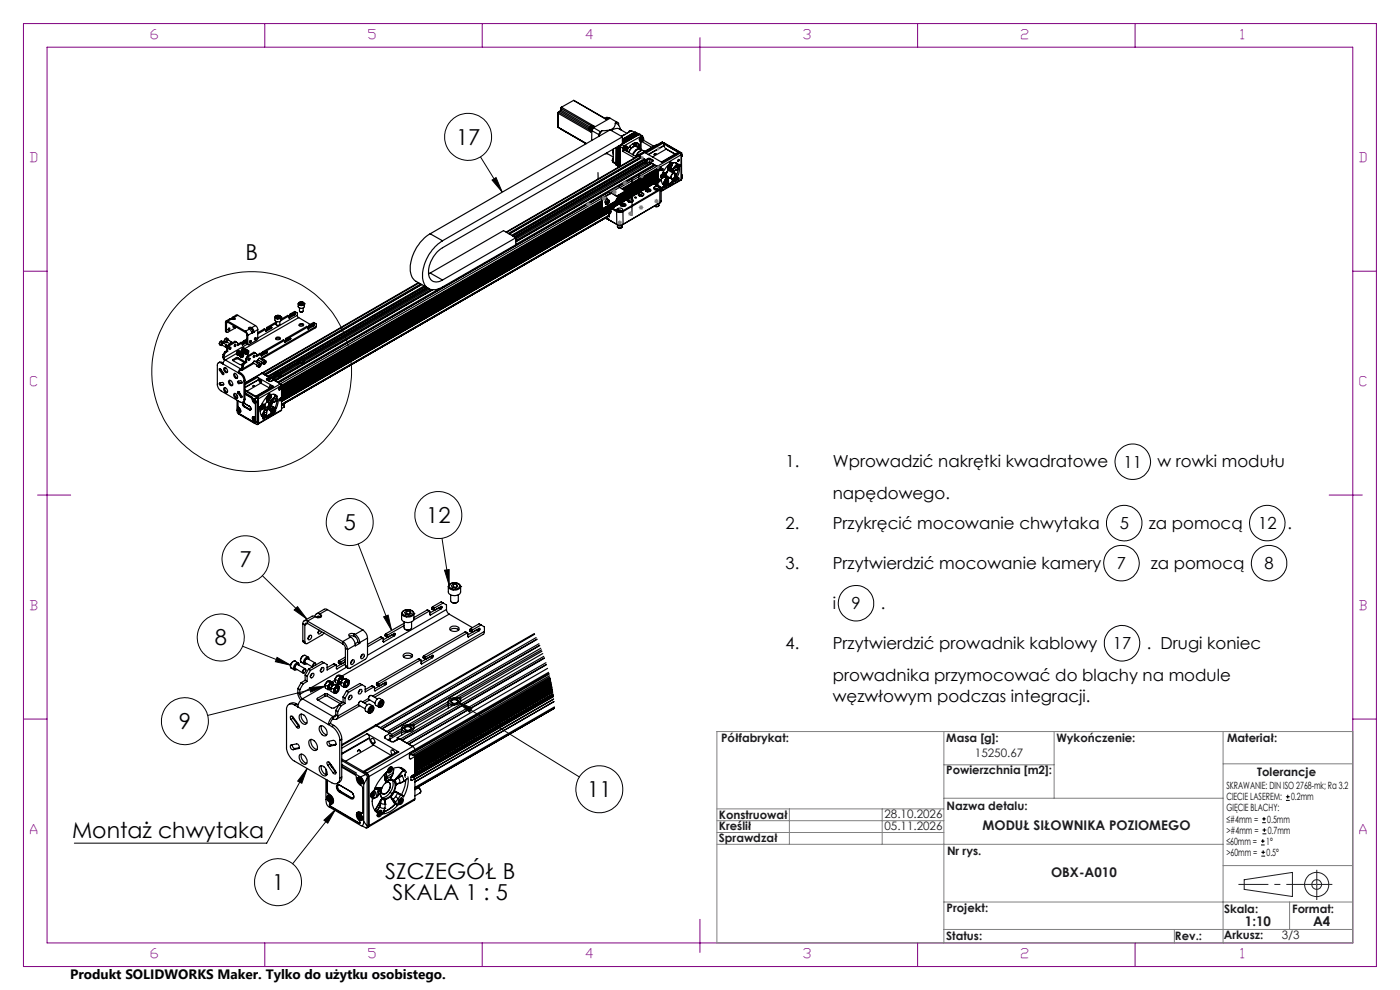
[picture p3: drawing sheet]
<svg xmlns="http://www.w3.org/2000/svg" width="297mm" height="210mm" viewBox="0 0 297 210" stroke-linecap="round" stroke-linejoin="round" font-family="sans-serif">
<defs><g id="words">
<g font-size="4.7">
<text x="96.7" y="30.7">17</text>
<text x="52.1" y="55.2">B</text>
<text x="72.9" y="112.4">5</text>
<text x="90.4" y="110.9">12</text>
<text x="50.8" y="120.3">7</text>
<text x="45.6" y="136.9">8</text>
<text x="38" y="154.6">9</text>
<text x="124.6" y="169.1">11</text>
<text x="15.3" y="177.9">Montaż chwytaka</text>
<text x="57.7" y="188.8">1</text>
<text x="81.7" y="186.4">SZCZEGÓŁ B</text>
<text x="83.3" y="190.9">SKALA 1 : 5</text>
</g>
<g font-size="3.5">
<text x="166.7" y="99.2">1.</text>
<text x="176.7" y="99.2">Wprowadzić nakrętki kwadratowe</text>
<text x="238.4" y="99.2">11</text>
<text x="245.5" y="99.2">w rowki modułu</text>
<text x="176.7" y="105.9">napędowego.</text>
<text x="166.7" y="112.2">2.</text>
<text x="176.7" y="112.2">Przykręcić mocowanie chwytaka</text>
<text x="237.5" y="112.2">5</text>
<text x="243.7" y="112.2">za pomocą</text>
<text x="266.9" y="112.2">12 .</text>
<text x="166.7" y="120.7">3.</text>
<text x="176.7" y="120.7">Przytwierdzić mocowanie kamery</text>
<text x="236.9" y="120.7">7</text>
<text x="244.1" y="120.7">za pomocą</text>
<text x="268.3" y="120.7">8</text>
<text x="176.7" y="129.2">i</text>
<text x="180.6" y="129.2">9</text>
<text x="186.8" y="129.2">.</text>
<text x="166.7" y="137.7">4.</text>
<text x="176.7" y="137.7">Przytwierdzić prowadnik kablowy</text>
<text x="236.1" y="137.7">17</text>
<text x="243.3" y="137.7">. Drugi koniec</text>
<text x="176.7" y="144.4">prowadnika przymocować do blachy na module</text>
<text x="176.7" y="149">węzwłowym podczas integracji.</text>
</g>
<text font-size="2.9" x="14.9" y="207.6">Produkt SOLIDWORKS Maker. Tylko do użytku osobistego.</text>
<g font-size="2.8" fill="#800080">
<text x="32" y="8.2">6</text>
<text x="78.2" y="8.2">5</text>
<text x="124.4" y="8.2">4</text>
<text x="170.5" y="8.2">3</text>
<text x="216.7" y="8.2">2</text>
<text x="263.2" y="8.2">1</text>
<text x="6.5" y="34.4">D</text>
<text x="288.5" y="34.4">D</text>
<text x="6.5" y="81.9">C</text>
<text x="288.5" y="81.9">C</text>
<text x="6.5" y="129.4">B</text>
<text x="288.5" y="129.4">B</text>
<text x="6.5" y="176.9">A</text>
<text x="288.5" y="176.9">A</text>
<text x="32" y="203.2">6</text>
<text x="78.2" y="203.2">5</text>
<text x="124.4" y="203.2">4</text>
<text x="170.5" y="203.2">3</text>
<text x="216.7" y="203.2">2</text>
<text x="263.2" y="203.2">1</text>
</g>
<g font-size="2.8" fill="#191924">
<text x="208.4" y="176">MODUŁ SIŁOWNIKA POZIOMEGO</text>
<text x="223" y="186">OBX-A010</text>
<text x="264.1" y="196.5">1:10</text>
<text x="278.6" y="196.5">A4</text>
</g>
<g font-size="2.5" fill="#191924">
<text x="153" y="157.5">Półfabrykat:</text>
<text x="200.7" y="157.5">Masa [g]:</text>
<text x="206.8" y="160.6">15250.67</text>
<text x="224.1" y="157.5">Wykończenie:</text>
<text x="260.3" y="157.5">Materiał:</text>
<text x="200.7" y="164.3">Powierzchnia [m2]:</text>
<text x="266.7" y="164.5">Tolerancje</text>
<text x="152.5" y="173.6">Konstruował</text>
<text x="187.6" y="173.5">28.10.2026</text>
<text x="200.8" y="171.9">Nazwa detalu:</text>
<text x="152.5" y="178.5">Sprawdzał</text>
<text x="152.5" y="176">Kreślił</text>
<text x="187.6" y="176">05.11.2026</text>
<text x="200.9" y="181.3">Nr rys.</text>
<text x="200.8" y="193.5">Projekt:</text>
<text x="259.7" y="193.6">Skala:</text>
<text x="274.1" y="193.6">Format:</text>
<text x="200.7" y="199.3">Status:</text>
<text x="249.3" y="199.3">Rev.:</text>
<text x="259.6" y="199.2">Arkusz:</text>
<text x="271.9" y="199.2">3/3</text>
</g>
<g font-size="2.1">
<text x="260.2" y="167.4">SKRAWANIE: DIN ISO 2768-mk; Ra 3.2</text>
<text x="260.2" y="172.1">GIĘCIE BLACHY:</text>
<text x="260.2" y="169.8">CIECIE LASEREM:</text>
<text x="273.9" y="169.8">0.2mm</text>
<text x="260.2" y="174.5">≤#4mm =</text>
<text x="260.2" y="176.9">&gt;#4mm =</text>
<text x="260.2" y="179.2">≤60mm =</text>
<text x="268.6" y="179.2">1°</text>
<text x="268.9" y="174.5">0.5mm</text>
<text x="268.9" y="176.9">0.7mm</text>
<text x="260.2" y="181.6">&gt;60mm =</text>
<text x="268.7" y="181.6">0.5°</text>
</g>
</g></defs>
<g fill="none" stroke="#000" stroke-width=".25">
<path d="M118.4 26.9l6 3.6M118.4 26.8v.1M118.4 26.9l6 3.5M118.4 24l6.9 4v-.7M118.4 23.8v3.1M118.4 23.8v.2M118.5 23.8l-.1 .2M118.5 23.8h-.1M118.5 23.8l6.8 3.9M118.8 23.6l-.3 .2M118.8 23.6l6.2 3.6M119 23.3l-.2 .3"/>
<path d="M119 27.4l5.3 3.1M119 23.2l-.3 .5M119 23.3l6.2 3.6M119.1 22.7l-.1 .3 6.8 3.9M119.1 22.7l6.9 4.1-.6 .3M119.1 22.7l-.1 .2v.4M121.7 21.3l7 4M121.7 21.3l6.9 4 .6-.3 .2 .1M121.7 21.3l-2.6 1.4M125.1 27.5h.1M125.1 27.5l.2 .1M125.3 27.3l.4 .2"/>
<path d="M125.4 27.1l.4 .2M125.4 27.1l-.1 .2M125.6 26.8l-.5 .2v.5M125.6 26.8a.5 .5 0 0 0-.5 .7M125.6 26.8l.1 .1M125.6 27.7l1.4 .8M125.6 27.7l-.1 2.1M125.9 27.1l1.5 .8M125.9 27.1l-.3 .6M126.9 36.6v1.4M127.4 27.9l-.4 .6M127.7 27.7l-.7 1.3v-.5"/>
<path d="M127.7 27.7l-.3 .2M128.7 32.5l1.4 .8M128.8 32.6h-.4M128.8 32.6h.1M128.9 24.9l-.5 .3M128.9 24.9l.2 .1M129.7 27.7a1.72 1.72 0 0 1 1.7-.3l1.6 .9M130 34.2h.1M130 34.2l.1 .1M130 33.6v.6zM130.1 34.4l.6 .4zM130.1 31.7v1.1"/>
<path d="M130.1 31.6v2.8M130.5 26.1a1.49 1.49 0 0 1-1.6 1.5l-1.2 .1M130.5 26.1l.7 .5M130.7 31.3v3.7l.3 .1M130.9 25.9l-1.5-.8-3.5 2M130.9 25.9l-.4 .2M130.9 25.9l.3 .2v.5M130.9 35.1l.3 .2M131 35.1l.2 .2M131 31.1v4M131.2 35.3l.2 .1M131.2 26.6l.5 .9"/>
<path d="M131.3 30.9v4.4l.1 .1-.4-.3M131.4 30.9l.2 .1M131.4 39.7l1.2 .7v.2M131.4 39.7h-.2l-1.8 1.1M131.4 39.7l-1.8 1.1M131.6 31v4.3M131.6 31h.1M131.8 30.7h.1M131.8 30.6v.1M132 29v1.5l-38.1 22.1a6.1 6.1 0 0 0-2.8 6.2 1.76 1.76 0 0 0 2.8 .6M132 29l-38.1 22.1M132 29l-2.6-1.5-38.1 22.1"/>
<path d="M132.1 32.1l2.5 1.4M132.1 31.4v.7M132.3 31.4l.3 .2M132.3 31.4l.1 .4 .2 .1M132.4 30.9l-.3 .5M132.4 30.9l-.5-.3-.2 .2-.1 .3 .5 .3M132.4 31.1l-.1 .3M132.5 31.8l-.4 .3M132.6 31.6v.2M132.6 31l-.2 .2-.1 .5M132.6 31l-.3 .4M132.6 31l.3 .2"/>
<path d="M132.6 31h.1M132.6 31.9h.2M132.6 31.8l.2 .1M132.6 31.8v.1M132.7 31h-.1M132.7 31h.1M132.7 31.9l2.3 1.4M132.7 31l.4 .2M132.8 31.4l-.2 .4M132.8 31.4l-.2 .2M132.9 31.2l-.1 .2M132.9 31.2h.1"/>
<path d="M133 31.8l-.2 .1M133 31.8h.1M133 31.2l-.2 .2M133 31.2l.2 .2M133 31.2h.1M133.1 31.8l-.2 .3M133.1 31.4a.25 .25 0 0 0-.3 .1 .25 .25 0 0 0 .1 .3M133.1 31.2l.1 .2M133.2 31.5v-.1a.21 .21 0 0 0-.3 .1 .21 .21 0 0 0 .1 .3M133.2 31.4v.1M133.5 31.1l.5 .3M133.6 31l.2 .3"/>
<path d="M133.8 27.8h-.2l-.3 .3M133.9 27.8h-.3l-.3 .3M134.1 38.1l.1 4.7M134.1 39v6.7M134.3 31.2l-.4 .3-.6 .8M134.4 30.4v.7M134.5 30.4l.1 .6M134.7 30.3l.2 .7M134.9 30.3l.3 .9M135 28.2l-.2-.2-2.8 1.6 2.6-1.5-.6-.4-2.2 1.2 .8-.4M135 28.2l-3 1.7M135 28.2l.3 .1"/>
<path d="M135.2 30.3l.3 .5 .1 .6M135.3 28.3l-3.3 1.9M135.3 28.3l.3 .2M135.4 33l.1 .1M135.4 33l-28 16.2M135.5 30.8v.6M135.5 36.8v4.7M135.5 33.1l1.5 .8 .5-.3M135.5 33.1l.4 .2-28.1 16.2M135.5 33.1l-28 16.2M135.6 32.8l-.3 .3M135.6 32.8l.1 .1"/>
<path d="M135.6 28.5h.1M135.6 29.5l.1 .4 .4 .1M135.6 28.5l-3.8 2.2M135.6 29.5l.3 .2M135.8 32.1l-.4 .2-.5 .9M135.8 31.5a1.07 1.07 0 0 0-.7-1.2 1.07 1.07 0 0 0-1.3 .5l-.6 .8M135.9 30v1.6l-.9-.5a1.4 1.4 0 0 0-1.6 1.2M135.9 29.2l-.3 .3 .1 .3M135.9 29.1l-.3 .4M135.9 29.1l.3 .2M135.9 29.1h.2M135.9 29.7l.1 .2"/>
<path d="M136 29.9l.1 .1M136 29.9v1.8M136 29.1h.1M136 29.1h-.1M136.1 29.5l-.1 .4M136.1 29.5l-.2 .2M136.1 29.1l.4 .2M136.1 31.8a.9 .9 0 0 0-1.6 .4l-.3 .6M136.1 28.8l.2 .1v.3M136.1 28.8l-3.7 2.1M136.1 30l2.2 1.2M136.2 29.8l.1 .1"/>
<path d="M136.2 29.3l-.1 .2M136.2 29.3h.1M136.2 31.9a1.23 1.23 0 0 0-1.8 .9l-.1 .1M136.3 29.7h.2l-.1 .2-.2-.1zM136.3 28.8l-.7-.3 .5 .3M136.3 29.9l-.2 .1M136.3 29.3l-.2 .2M136.3 29.3l.2 .1M136.3 29.9h.1M136.5 29.5a.26 .26 0 0 0-.4 .1 .26 .26 0 0 0 .1 .3M136.5 29.3h-.2M136.5 29.3v.1"/>
<path d="M136.5 29.7l2.2 1.3M136.5 29.6v-.1l-.2 .1-.1 .2M136.5 29.4v.2M136.5 29.6v.1M136.7 33.9l-28 16.1M136.8 32.1a1.2 1.2 0 0 0-1.8 .8l-.1 .3M136.9 34.5l-27.5 15.9M137 34.5l.1 .2M137 34.3v.2M137.1 34.4l.1 .2M137.1 34.4l-.1 .1M137.2 34l-.4-.2-28 16.3"/>
<path d="M137.2 34l-28.2 16.2M137.2 34v.2l-28 16.1M137.5 33.6h.4M137.5 33.8l-.4 .6M137.5 33.8h.4M137.5 33.6v.2M137.8 34.4l.3 .1-28.7 16.5M137.8 34.4l-28.4 16.3M137.9 33.8l-.2 .6M137.9 33.6l.6 .3M137.9 33.8l.6 .3M137.9 33.6v.2"/>
<path d="M138.1 34.7l-28.7 16.6M138.5 33.9v.3M138.5 34.2l-.5 .3 1.4 .8M138.6 39l-8.8 5.2M138.6 39l1.2 .6M138.6 39h-.1M138.6 39h.1M138.7 39.8a.64 .64 0 0 1 .7-.3 .64 .64 0 0 1 .4 .6 .64 .64 0 0 1-.6 .2 .64 .64 0 0 1-.5-.5zM138.7 39l1.1 .6M138.8 38.9l1.2 .6a.41 .41 0 0 1 .3 .4 .41 .41 0 0 1-.3 .4M138.8 38.9l-.1 .1M138.8 39.7l.2 .4"/>
<path d="M138.8 38.9l-.2 .1M138.9 35.1l-79.8 46.1M138.9 32.6l.1 .1M139 32.7l.1 .1M139 32.7h.1M139 32.7l-.2 .1M139 32.7l-.3 .1M139.1 36l.1 .1M139.2 36.1l-7 4.1M139.2 38.4h.1M139.2 36.1l.1 .1M139.3 30.7h.2"/>
<path d="M139.3 30.7l-3.7 2.1M139.3 30.7l.1 .1M139.4 35.3l.2 .3M139.4 38.3l.1 .1M139.4 35.3l-.4-.2-79.9 46.1 .4 .2 68.3-39.4M139.4 35.3l-7.9 4.5M139.4 35.3l.2 .4M139.4 35.9l.1 .1M139.5 38.4h.2M139.5 38.5h.1M139.5 38.5l-7 4M139.5 38.4h-.3"/>
<path d="M139.5 36h.3M139.5 38.2h.1M139.5 38.2l-80.1 46.4M139.5 38.8l-.4 .2 .4-.2M139.5 38.5l.1 .2M139.5 36l-.3 .1M139.5 36.4l-6.9 4.1M139.5 36.9l-8.4 4.9M139.5 37.2l-8.7 5M139.5 37.7l-79.8 46M139.5 37.9l-79.8 46.1M139.5 38.6l-.6 .3"/>
<path d="M139.5 38.5l-.6 .4M139.6 36.5l-7 4v.2M139.6 36.6l-7 4M139.6 36.9l-8.5 4.8M139.6 37l-8.6 4.9M139.6 37.1l-8.7 5M139.6 37.2l-8.8 5.1M139.6 37.3l-8.9 5.2M139.6 37.8l-79.9 46.1M139.6 37.7l-79.9 46.1M139.6 38l-79.9 46.1M139.6 35.7h.3"/>
<path d="M139.6 35.7l-7.6 4.4M139.6 36.2v.2M139.6 38.7v.6M139.6 35.6v.1M139.6 36.4l-7 4M139.6 36.2l-7.2 4.1M139.6 36.2h-.1l-7.2 4M139.6 35.6l-7.7 4.4M139.6 35.7h.1M139.6 36.4v1.8M139.7 38.2h.1M139.7 38.4l.2 .1"/>
<path d="M139.8 39.6l.2 .3-.2 .3M139.8 36l.3 .1M139.8 38.2l-.1 .2M139.8 38.2l.2 .1M139.8 38.1v.1M139.9 38l.1 .1M139.9 38.5l-.3 .2M139.9 38l-.3 .2M139.9 35.7l-.1 .3M139.9 35.5v.2M139.9 35.7l.3 .2M140 39.9v.1"/>
<path d="M140 38.3l-.1 .2M140 38.1v.2M140.1 35.4l.1 .1M140.1 36.1l-.5 .3M140.1 35.4l-.5 .3M140.1 37.5l.2 .2M140.2 35.9l-.1 .2M140.2 35.5v.4M140.2 37.3h.1M140.2 37.3l.2 .1M140.2 37.6h.1M140.3 37.2l-.1 .1"/>
<path d="M140.3 30.2l.1 .1M140.3 39.9v2.7M140.3 30.2l-4.9 2.8M140.3 37.2h.1M140.3 37.2l-.1 .2h.2M140.3 37.7h.1M140.3 37.8h.1M140.3 37.7a1.58 1.58 0 0 0 .6 1.6M140.3 37.6h.1M140.3 37.1l.1 .1M140.3 36.1l.2 .1M140.4 37.6v.1"/>
<path d="M140.4 37.7v.1M140.4 35.9l.2-.2 .1 .2-.2 .3-.2-.1zM140.4 30.2h.1M140.4 37l.1 .1M140.4 37.8h.1M140.4 37.2v.2M140.4 30.3l.3 .1M140.4 30.3l-4.9 2.8M140.5 37v.1M140.5 37h.1M140.5 30.2l.6 .2M140.5 37l-.2 .1-.2 .4"/>
<path d="M140.5 30.2h-.2M140.5 30.2h.1M140.5 37.3l.1 .1M140.5 39.7l.2 .1M140.5 37.1l-.1 .3-.2 .2 .1 .1M140.5 37l.1 .4M140.5 37.1h.1M140.5 37.1l-.2 .4h-.2M140.5 36.9h.1M140.5 30.2l3.9 2.2M140.6 36.9l-.1 .1M140.6 36.7v.1"/>
<path d="M140.6 37.4l-.2 .2M140.6 36.8h.1M140.6 36.8h.3M140.6 36.6h.5M140.7 30.4l.2 .4M140.7 36.8l-.1 .1M140.7 30.4l-3.7 2.1 3.4 1.9 3.6-2.1M140.7 36.8h.3M140.7 36.6h.4M140.8 37.6l-.4 .2M140.8 30.5l3.2 1.8M140.8 39.1h.1"/>
<path d="M140.8 39.1l.1 .2M140.8 39.6h.1M140.9 39.1v.1M140.9 37.6h-.1M140.9 39.3h-.1M140.9 30.9l.4 .7M140.9 39.3l-.1 .1a.23 .23 0 0 0 .2 .4 .23 .23 0 0 0 .3-.3v-.1M140.9 39.3l.4-.3v.4M140.9 30.8v.1M140.9 30.9l-3.3 1.9M140.9 30.8l-3.4 2M140.9 36.8h.1"/>
<path d="M140.9 37.5l-.1 .1M140.9 39.6h.1M140.9 39.3l.2 .1M140.9 37.4h.1M141 36.8l-.2 .8M141 39.3h-.1M141 37.4l.1-.1zM141 37.1l-.1 .4M141 39.6h-.1M141 39.2l.1 .1M141.1 39.1a.28 .28 0 0 1 .1 .3 .28 .28 0 0 1-.3 .2M141.1 38.7h.1"/>
<path d="M141.1 38.7l-.3 .4M141.1 39.4l-.1 .1M141.1 36.8l-.1 .3M141.1 36.7l-.2 .1M141.1 36.8h.1M141.1 36.8h-.1M141.1 36.7v.1M141.1 38.7l.3 .1M141.1 38.7l-.2 .4M141.1 39.3l-.2 .1M141.1 39.3v.1M141.1 30.4l3.3 1.9"/>
<path d="M141.1 36.6l.2 .1M141.1 36.6h.1M141.1 37.3l-.2 .2M141.1 38.1h.1M141.1 38.1l-.5 .9M141.1 36.6v.1M141.2 37.4l.1 .3M141.2 38.3l-.1 .4M141.2 38.1l-.5 .9 .1 .1M141.2 38.1v.2M141.2 38.3h.1M141.2 31.5l2.3 1.3"/>
<path d="M141.2 38.3l.2 .1M141.3 36.7l-.2 .6M141.3 36.7h-.2M141.3 39.4h.1M141.3 39.4l-.1-.1 .1 .1M141.3 37.8l-.2 .3M141.3 37.8l.4 .2M141.3 37.7l.5 .2M141.3 37.8l-.1 .5M141.3 31.6l1.9 1.1M141.3 37.8l-.1 .3M141.3 31.6l-2.9 1.7"/>
<path d="M141.4 36.6l-.2 .6a.46 .46 0 0 0 .1 .5 .46 .46 0 0 0 .4 .1M141.4 36.6l-.2 .8M141.4 36.6h.1M141.4 38.8h.2M141.4 37.7h.1M141.4 39.4h.1M141.4 37.7l.1 .1M141.4 38.4v.4M141.4 38.4h.3M141.5 39.3l-.1 .1M141.5 39.3h.1M141.5 37.8h.1"/>
<path d="M141.5 30.9l2.2 1.3M141.6 35.2l.1 .6M141.6 38.8h.1M141.6 38.8l-.1 .5M141.7 35.8v.2M141.7 35.8h.1M141.7 38.4l-.1 .4M141.7 38.4h.1M141.7 38v.2zM141.7 36.1l-.3 .5M141.7 38v.4M141.7 35.1h.1"/>
<path d="M141.8 35.1h.1M141.8 35.8h.1M141.8 35.1l.1 .4M141.8 35.8h-.1M141.8 35.8l-.1 .2M141.8 36.2l1 .5M141.9 35h.1M141.9 35.5l-.1 .3M141.9 35l-.1 .1M141.9 35.5h.1M141.9 34.9l.1 .1M142 34.9h.1"/>
<path d="M142 34.9a4.4 4.4 0 0 0-1.5 2.1M142 35h-.1M142 39l.2 .2M142 35.9l-.3 .2M142 37.7l-.5 .1M142 34.7l.2 .1M142.1 35.9a.47 .47 0 0 1 .5 0 .47 .47 0 0 1 .1 .6v-.2M142.1 37.7l-.3 .2M142.1 34.6l.2 .1M142.2 34.9l-.2 .1M142.2 34.9h.1M142.2 39.2l-.9 .2"/>
<path d="M142.2 34.9h-.2M142.2 35.7l-.5 .3M142.2 34.4l.1 .3-.1 .2M142.3 35.8l-.6 .3M142.3 35.8l.3 .1M142.3 34.7l-.1-.2-.2 .2M142.3 34.7l-.1 .1M142.3 34.4l-.1 .5M142.3 35.6l-.1 .1zM142.3 36.2h.1l.1 .1M142.4 35.4l-.6 .4M142.4 35.4l-.2 .3"/>
<path d="M142.4 35.4h.1M142.4 37.8l.3 .6M142.4 34.5l.1 .1M142.4 35.8l.1 .1M142.5 34.6v.1M142.5 37.9l.2 .5M142.5 34.6a1.08 1.08 0 0 1 1.4 .4M142.5 34.6h.1M142.5 34.6l-.3-.2-.2 .5M142.5 34.7a.31 .31 0 0 1-.2 .3 .31 .31 0 0 1-.3 0M142.6 34.6v.1M142.6 35.1l-.7 .4"/>
<path d="M142.6 34.6l-.1 .1M142.6 35.1l-.2 .3M142.6 35.1h.1M142.6 34.7h.1M142.6 34.7v.4M142.6 38.5l-1.1 .7M142.6 35.9l.2 .5M142.7 35.9l.2 .4M142.7 38.4l-1.2 .8M142.7 38.2l-.2-.3 .3 .3M142.7 38.2h.1M142.7 38.4l.2 .1"/>
<path d="M142.7 38.2l.2 .3M142.7 38.4h.1M142.8 38.2l.1 .2M142.8 36.7l-.3 .4-.2 .5 .2 .3 .3-.1M142.8 36.7h.3l.2 .2M142.8 36.7v.1M142.8 36.4v.1M142.8 36.8l-.3 .3-.1 .5 .1 .3 .3-.1M142.8 36.8l.3-.1 .2 .2M142.8 37.8v.1M142.9 36.3l.2-.1zM142.9 35.6l-.2 .3"/>
<path d="M142.9 35.6v.1M142.9 35.7l-.2 .2M142.9 38.4h.1M142.9 38.4v.1M143 38.4l-.1 .1M143 38.4h.1M143.1 35.6l.2 .6M143.1 35.6l-.4 .3M143.1 35.6h.1M143.1 38.4h.1M143.1 38.4h-.1M143.1 35.6l-.2 .1"/>
<path d="M143.1 38.4l-.9 .8M143.2 36.7l-1-.6a.81 .81 0 0 0-.7 1.2l1 .6M143.2 34.5l.4 .3M143.2 38h.2l-.2 .2zM143.2 38h.1M143.2 38v.1M143.2 36.9l.1 .3M143.2 38l.2 .1M143.2 37.4h.1M143.3 37.2l-.5 .6M143.3 36.9h.1M143.3 37.2h.1"/>
<path d="M143.3 36.2l-.4 .1M143.3 36.2h.1M143.3 36.9l-.2 .1v.4l.2-.2M143.3 36.2h-.1M143.3 37.4l-.5 .8M143.3 37.4h.1M143.3 37.4l.2 .2M143.3 37.4l.2 .1M143.3 34.5l.3 .3M143.3 37.8l.1 .3M143.4 37.5h.1M143.4 37.4v.1"/>
<path d="M143.4 37.4l.1 .1M143.4 37.8v.3M143.4 38.1l-.3 .2M143.4 35.3l-.3 .3M143.4 35.3h.1M143.4 38.1h.1M143.4 38.1l-.2 .2h-.1M143.5 35.3l.2 .7M143.5 35.3l-.4 .3M143.5 37.8h.1M143.5 37.8a.45 .45 0 0 0-.4 .6M143.5 37.5l.1 .2"/>
<path d="M143.5 37.8a.4 .4 0 0 1 0 .4 .4 .4 0 0 1-.4 .2M143.5 34.8l.1 .1M143.5 37.6v.1M143.5 37.5v.1M143.5 37.6h.1M143.5 37.7h.1M143.5 34.8l-.6 .8M143.5 37.7v.1M143.6 34.8h.1M143.6 34.8h-.1M143.6 34.9l-.7 .8M143.6 34.9l.2 .1"/>
<path d="M143.6 34.8v.1M143.7 34.8h.1M143.7 36h.1M143.7 34.8h-.1M143.7 34.8l.1 .1M143.7 36l-.4 .2M143.7 38.1l.2 .1M143.8 35h.1M143.8 35l-.4 .3M143.8 35.4h.1M143.8 35.5h.2M143.8 35l-.3 .3"/>
<path d="M143.8 34.9l.1 .1M143.8 34.9v.1M143.9 32.3h.1M143.9 33.9h.2a.25 .25 0 0 1-.1 .2 .25 .25 0 0 1-.2 .1zM143.9 35.9l-.5 1.5M143.9 35v.1M143.9 35h.1M143.9 32.3l-3.6 2.1M143.9 35.2l.1 .1M143.9 37.7h.1a.22 .22 0 0 1 0 .3 .22 .22 0 0 1-.3 .1zM143.9 35.1l-.1 .3v.2l.2-.1M143.9 35.2h.1"/>
<path d="M143.9 35a.28 .28 0 0 1 .5 .1 .28 .28 0 0 1-.3 .4M143.9 35.1l.2 .1M143.9 33.8l.2 .1M144 35.4l.1 .1M144 35.7h.1M144 35.7l-.3 .3M144 35.5l.1 .1M144 32.3l.3 .2M144.1 35.6l-.1 .1M144.1 35.2l-.2-.1v.1M144.1 35.2l-.1 .1M144.1 35.6h.1"/>
<path d="M144.1 34.9v.1M144.1 35.5a3.7 3.7 0 0 1-.6 2.3M144.1 35l-.1 .4h-.2M144.3 32.5l.2 .3M144.3 32.5l-4.9 2.8M144.4 32.4l.2 .3M144.4 32.3l.3 .4v.5l-.1-.4M144.4 32.4h.1M144.4 38.2l-4.1 2.4M144.4 32.4l-.1 .1M144.4 32.3v.1M144.5 38.1l-4.2 2.4"/>
<path d="M144.5 32.8v5.3M144.5 32.8l-4.9 2.9M144.6 38.1l-.2 .1 .1-.1M144.6 32.7v.1M144.6 32.8v5.1M144.6 32.7h-.1M144.6 38.1h-.1M144.6 37.9l.2-.8-.2 1M144.6 37.9v.2M88.8 60l-33.3 19.2M91.3 49.6a8.7 8.7 0 0 0-4.1 8.5l.3 .9 .6 .6 2.8 1.6M91.3 57.9l-.4 .2"/>
<path d="M91.3 49.6l2.6 1.5M91.3 57.9l2.6 1.5M108 49.6l28.1-16.2 .5 .3-28.1 16.2M109.4 50.4v1.5l-15.5 9a2.55 2.55 0 0 1-3.9-.7 7.3 7.3 0 0 1 1.4-6.8 8.7 8.7 0 0 1 2.5-2.3M109.4 50.4l-15.5 9M109.4 50.4l-2.6-1.5-15.5 9M109.4 51.3l28.9-16.7 .5 .3-29.4 16.9M127.6 44.1l.2 .1-68.1 39.3M127.6 42.2l.1 .1M127.6 44.1l.1 .1M127.6 42.2v1.9M127.6 42.7l-68.3 39.5"/>
<path d="M127.6 42.7l-67.9 39.2M127.6 42.5l-67.9 39.2M127.6 43.2l-67.9 39.3M127.6 43.1l-67.9 39.3M127.6 43l-68.1 39.3M127.6 43.3l-67.9 39.2M127.6 43.5l-67.9 39.2M127.6 43.4l-67.9 39.2M127.6 43.6l-67.9 39.2M127.6 43.7l-67.9 39.2M127.6 43.8l-67.9 39.3M127.6 43.8l-67.9 39.2"/>
<path d="M127.6 44l-67.9 39.2M127.6 44.1l-67.9 39.1M127.6 44.1l-67.9 39.2M127.7 44.2l-68 39.2M127.7 44.2h.2M127.7 42.3v1.9M127.8 42l-.2 .2M127.8 42h.1M127.8 44.3l-68.1 39.3M127.9 42l-.2 .3M128.4 43.1l.1 .2 .2-.1M128.5 43.2h.1z"/>
<path d="M128.5 46.2l.2 .1M128.5 43.1h.1M128.6 42.4l-.2 .1M128.6 42.1l.1-.1v.3l-.1-.2M128.6 42.2h.2M128.7 46.3h.1M128.7 46.3v.1M128.7 46.3l.1 .1M128.8 46.4h.1M128.8 42.2v-.1a.3 .3 0 0 0-.3 .1 .3 .3 0 0 0-.1 .3M128.8 46.5h.1M128.8 42.2v.1"/>
<path d="M128.9 42.7l.2-.2a.31 .31 0 0 1 .1 .5 .31 .31 0 0 1-.5 0zM128.9 42.9h.1M128.9 46.4v.1M128.9 43l.1 .1M128.9 46.5h.1M129 42.8l-.1 .1M129 45.2h.1M129 42.8l.2 .1M129 46.5l.1 .1M129 45.2l.2 .2M129 45.9l.3 .1-.1-.2v.1M129.1 46.6h.1"/>
<path d="M129.1 45.9h.1M129.2 46.6h-.1M129.2 46.6l.3 .2M129.2 42.9l-.2 .2M129.2 42.9l-.2-.2-.1 .2v.2h.1M129.2 42.5a.48 .48 0 0 1 0 .5 .48 .48 0 0 1-.4 .2M129.2 42.5l-.4-.2-.3 .2-.1 .5 .4 .2M129.2 42.5h-.2a.52 .52 0 0 0-.2 .7M129.2 45.4v.2l-69.5 40.2M129.2 45.9h.1M129.3 45.7l-69.6 40.2 69.6-40.2M129.3 41.1h.1"/>
<path d="M129.3 41.1l-1.5 .9M129.3 40.9l.1 .1M129.3 40.9v.2M129.4 45.2l-.2 .2M129.4 45.3l-.2 .1M129.4 41.1l-1.5 .9M129.4 41v.1M129.5 46.8l1.4 .8M129.5 46.8l1.3 .8M129.5 45.1l-.1 .1M129.6 40.8h-.2l-.1 .1M129.6 40.9l-.2 .1"/>
<path d="M129.6 44.3v.8l-.2 .1M129.6 44.6l-69.9 40.3M129.6 44.8l-69.9 40.4M129.6 40.8l1.1 .7M129.6 40.8v.1M129.6 40.9l1.1 .7M129.6 44.9l-.6 .3M129.6 44.5l-69.9 40.4M129.7 44.2l1.1 .7M129.7 44.2l-.1 .1M129.8 44.2h.1M129.8 44.2l.1-.1 1.1 .7"/>
<path d="M129.8 44.2l-.2 .1M129.9 44.2h-.2M129.9 44.2l1.1 .6M129.9 44.2h-.1M130.4 43.8l-70.8 40.9M130.6 42.6l9-5.1-79.9 46.2M130.7 41.5h.3M130.7 41.6h.3M130.7 41.5v.1M130.8 44.9a1.36 1.36 0 0 0 1.4 0M130.8 44.9v2.7M130.8 47.6l.5 .1 .9-.1"/>
<path d="M130.8 47.6h.1M130.9 47.6a1.2 1.2 0 0 0 1.3 0M130.9 44.3a.65 .65 0 0 1 .7-.2 .65 .65 0 0 1 .4 .5 .64 .64 0 0 1-.6 .3 .64 .64 0 0 1-.5-.6zM131 44.8h1M131 41.5v.1M131 44.2l.2 .4M131.2 44.6v.2M131.2 44.6h.4l.2 .2M131.2 44.7v.1M131.2 44.7l.4-.1 .2 .2M131.2 47.8h.6M131.2 44.6v.1"/>
<path d="M131.3 41.4h.1M131.3 41.4l-.7 1.3M131.3 41.5l8.2-4.8-8.3 4.8M131.3 47.8h.4M131.7 44.7l-.5 .1M131.7 44.7v.2M131.7 44.7v.1M131.8 43.2l.4-.1 .6 .2a.55 .55 0 0 1-.6 .5 .55 .55 0 0 1-.5-.5zM131.8 43.4l-.2 .2M131.8 43.4l.6-.1 .4 .3M131.8 43.2v.2M132 47.7a.62 .62 0 0 1-1 0v.4"/>
<path d="M132 48.1a.58 .58 0 0 1-1 0M132 48.1a.59 .59 0 0 1-1 0M132 47.7v.4M132.1 43.5h.3M132.2 44.9v2.7M132.2 47.6h.1M132.2 43.3l-.5 .3M132.3 43.6v.1M132.3 43.5v.1M132.4 42.6l-72.9 42M132.4 43.5l-.2 .2 .1-.1M132.4 42.6l-72.8 42"/>
<path d="M132.5 43.3l-.2 .2M132.5 43.4l-.1 .1M132.6 43.4h-.1M132.6 40.6l-1.6 .9M132.6 40.6v.1M132.6 40.7l-1.6 .9M132.7 43.5h-.4M133.3 42.3l-.2 .3 .2 .2h.9M133.3 42.3l.4-.1 .5 .1 .1 .3-.1 .2M133.3 42.3l.2 .4M133.5 42.9l.1-.2 .4 .2M133.5 42.7l-.1 .2"/>
<path d="M133.5 42.7h.3l.2 .2-.5-.2M133.5 42.7h.1M134.7 41.8v.2M135.4 41.1l.6-.2 .6 .2a.58 .58 0 0 1-.6 .5 .58 .58 0 0 1-.6-.5zM135.5 41l.2 .4M135.7 41.4v.1M135.7 41.4l.4-.1 .2 .2zM135.7 41.4v.2M135.7 41.4h.1M135.8 41.4l-.1 .2M135.8 41.4h.4M135.8 40.7l.7 .4"/>
<path d="M136.2 41.4v.1M136.2 41.4v.2M136.2 40.4l-3.7 2.1M136.3 40.1h.1M136.9 40.2a.63 .63 0 0 1 .7-.2 .63 .63 0 0 1 .4 .5 .64 .64 0 0 1-.6 .2 .64 .64 0 0 1-.5-.5zM137.1 40.3l-.2 .2M137.1 40.3l.6-.1 .3 .3M137.1 40.1v.2M137.2 40.4l-.2 .2M137.4 40.3l-.1 .1M137.5 40.2l-.5 .4 .6-.4M137.5 40.6h.1"/>
<path d="M137.6 40.5l-.5 .1M137.6 40.5h.1M137.7 40.4l-.4 .3M137.7 40.4l-.1 .1M137.8 40.3l-.1 .1M138.9 43.7l.1 .1a.55 .55 0 0 0 .8-.3 .55 .55 0 0 1-.9 .2zM139 40.1l-.1 .1M139 40.1l.4-.1 .2 .2M139 40.1h.4l.2 .1M139 40.1h.1M139.4 43.4l.4-.2v.3M139.5 40.1l-.5 .1"/>
<path d="M139.5 40.1v.1M139.5 40.1v.2M139.8 40.2l-7.8 4.6-.5 .1-.5-.1M139.9 43.1l-7.7 4.5M140 43l-.1 .1M140 40.3v2.7M140 40.3l-7.8 4.6M140 43l-7.8 4.6M140.3 42.6l-.4 .5M140.3 42.6l-.3 .4M46.6 78.6v-.4l.9 1.1-.1 .2-.2-.2M46.6 78.6l.6 .7"/>
<path d="M46.6 73.1h.1M46.6 73.1l.4 .2M46.7 78.2l.1 .2M46.8 78.4l-.2 .2M46.8 78.4l.6 .8M47 77a.52 .52 0 0 0-.6 0 .52 .52 0 0 0-.3 .5v4a1.67 1.67 0 0 0 .9 1.5l3.9 2.3a.52 .52 0 0 0 .6 0 .52 .52 0 0 0 .3-.5M47 77l.3 .2M47.1 72.4h-.3l-.2 .3v.4M47.1 72.4l-.1-.1a.59 .59 0 0 0-.4 .8M47.1 72.4l.3 .2M47.2 76.9l-.6-.1-.2 .2M47.2 76.9l-.2 .1"/>
<path d="M47.2 76.9l.1 .1M47.3 75.7l.3 .8M47.3 77.2l3.3 1.9M47.3 75.2l.2 .2M47.3 75.7l.2 .2M47.3 75.2v.5M47.3 72.7a.25 .25 0 0 0-.3 .1 .25 .25 0 0 0 .1 .4M47.4 79.2l.1 .1M47.4 79.2l-.2 .1M47.4 72.8v-.2a.36 .36 0 0 0-.5 .2 .36 .36 0 0 0 .2 .5l.1-.1M47.5 75.9l.3 .5M47.5 75.4v.5"/>
<path d="M47.6 72.3l.1 .2M47.6 78a.68 .68 0 0 1 .5 1 .69 .69 0 0 1-.5-1zM47.7 74.6l.2 .2M47.7 74.6l-.4 .6M47.7 78l.1 .7 .5 .2M47.7 72.5h.1M47.7 72.5l.3 .2M47.8 76.4l-.4 .3-.1 .5M47.8 76.4l3.2 1.8M47.8 70.2l.3 .3M47.8 68.4l.2 .1M47.8 70.2l.2 .1"/>
<path d="M47.8 68.4v1.8M47.9 74.8l-.4 .6M48 68.5v1.8M48.1 73.2l-.8-.5-.3 .2 .1 .3 .7 .4M48.1 73.8l.2 .1M48.1 74.4l.2 .1M48.1 73.8v.6M48.1 74.4l-.4 .2M48.1 71.7l-.3 .1-.2 .5M48.1 71.7a.53 .53 0 0 0-.5 .6M48.1 71.7l.3 .3M48.2 73.3l-.1-.1a.21 .21 0 0 0-.3 .1 .21 .21 0 0 0 .2 .3"/>
<path d="M48.3 73.9v.6M48.3 74.5l-.4 .3M48.3 68.1a.3 .3 0 0 0-.3 0 .3 .3 0 0 0-.2 .3M48.3 68.4l-.2-.1-.1 .2M48.3 68.1v.3M48.3 68.1l3.8 2.2M48.3 68.4l3.8 2.1M48.3 68.4l-.3 .1M48.4 72.1a.25 .25 0 0 0-.3 .1 .25 .25 0 0 0 .1 .4M48.4 73.2l.2 .1M48.4 73.2l-.3 .6M48.5 69.7h.3a.24 .24 0 0 1-.1 .3 .24 .24 0 0 1-.3 0z"/>
<path d="M48.5 72.2a.25 .25 0 0 0-.2-.3 .25 .25 0 0 0-.3 .2 .28 .28 0 0 0-.1 .4 .28 .28 0 0 0 .3 .2l.1-.1M48.5 69.6l-.1 .3M48.6 73.3l-.3 .6M48.7 73.8l.2-.1a.22 .22 0 0 1 .1 .3 .22 .22 0 0 1-.4 0zM48.8 73.7l-.2 .3M49.1 67.7l-.3-.1-.8 .5M49.1 72.6l-.7-.5-.2 .1-.2 .3 .9 .5M49.1 67.7l-.8 .4M49.2 72.8v-.2l-.2 .1-.1 .2M49.2 72.7a.23 .23 0 0 0-.3-.1 .23 .23 0 0 0 0 .3M49.4 76.3v.2M49.4 76.5l1.5 .9 .7-.4"/>
<path d="M49.6 69.1l-.1 .4 .3-.3M49.6 69.1l-.1 .2M49.6 67.6h-.2v.1M49.6 67.4a.3 .3 0 0 0-.3-.1 .3 .3 0 0 0-.2 .3M49.6 67.6l.1 .1M49.6 67.4h.1M49.6 67.6l-.2 .2M49.7 67.4l.1 .1a.37 .37 0 0 1-.3 .3 .37 .37 0 0 1-.4-.1M49.7 67.7h.1M49.7 79.2a.67 .67 0 0 1 .5 1.1 .69 .69 0 0 1-.5-1.1zM49.7 67.4v.3M49.8 73.2l.1-.2a.22 .22 0 0 1 .1 .3 .22 .22 0 0 1-.3 .1z"/>
<path d="M49.8 79.2a.85 .85 0 0 0 .6 1M49.9 73.1l-.2 .3M50.1 72.5l.3 .2v.6l.9-.5M50.1 72.5l-1.5 .8M50.1 72.5l-.3-.1-1.4 .8M50.1 69.4l-1.8 1.1-.3-.2M50.2 75.8h.2M50.2 76.1h.2M50.2 75.8l-.8 .5M50.2 75.8v.3M50.2 76.1l-.7 .4M50.2 75l-2.4 1.4"/>
<path d="M50.2 74.9l.2 .1M50.2 74.9v.3l.3 .2M50.4 75l.1 .2M50.4 74.5l-.1 .2-.1 .4M50.4 66.9l-.3-.1-.8 .5M50.4 74.5l-.2 .4M50.4 74.5l.3 .2M50.4 74.5h.4l.2 .1M50.4 66.9l-.8 .5M50.4 66.9l3.8 2.2M50.4 75.8l1.5 .9M50.4 75.8v.3"/>
<path d="M50.4 76.1l1.4 .8M50.5 75.2l.2 .2M50.5 75.4h.2M50.5 75.2v.2M50.6 79.1l.3 .2M50.6 74.9l-.1 .3M50.6 74.9l-.2 .1M50.7 74.5h-.3M50.7 74.9l.2-.1v.2l-.2 .2zM50.7 74.7l-.1 .2M50.8 79l-.2 .1M50.8 79l.3 .2"/>
<path d="M50.8 75.3l-.1 .1M50.8 75.4l.3 .3M50.8 75.2v.2M50.8 75.2l.3 .1M50.9 74.6l-.3 .3M50.9 74.6l.2 .2M50.9 74.6l-.2 .1M50.9 74.6h.1M50.9 79.3a1.69 1.69 0 0 1 .9 1.5M50.9 75v-.2a.23 .23 0 0 0-.3 .2 .23 .23 0 0 0 .2 .2M51 74.6l.1 .2M51 78.2l-.3 .4-.1 .5"/>
<path d="M51 78.5l-.2 .5M51 78.2v.3M51.1 74.8v.1M51.1 74.9l-.3 .3M51.1 74.9l.6 .1M51.1 79.2a1.69 1.69 0 0 1 .9 1.4M51.1 72.6l.3 .2M51.1 75.7h.1M51.1 74.9l.3 .1M51.1 75.3v.4M51.1 79.2l-.2 .1M51.1 72.6l.2 .2"/>
<path d="M51.1 72.6l-.7 .5M51.2 74.4l-.3 .2M51.3 74.3v.3l.3 .2M51.3 75.4v.1M51.3 74.3l.2 .1M51.3 75.3l.2-.1a.2 .2 0 0 1 0 .3 .2 .2 0 0 1-.2 0zM51.3 75.1a.24 .24 0 0 1 .4 0 .24 .24 0 0 1-.1 .4l-.1 .2a.23 .23 0 0 1-.3 0 .23 .23 0 0 1 0-.4zM51.3 78.1v.1h-.3M51.3 72.8l.1 .3M51.3 77.6l.2 .1M51.3 78.1l.2 .1M51.3 77.6v.5"/>
<path d="M51.3 78.1l-.3 .1M51.4 75.2l.2 .1-.2 .3-.1-.1M51.4 75.7h.1M51.4 73.1l.1 .1M51.4 75l-.3 .3M51.4 75h.1M51.5 74.4l.1 .2M51.5 73.9l-.2 .2v.4M51.5 73.9l-.2 .4M51.5 73.9l.3 .1M51.5 73.9l.6 .1M51.5 75l-.3 .3v.4"/>
<path d="M51.5 75l.1 .1M51.5 75.2l.1 .2-.3 .2M51.5 78.2a.3 .3 0 0 1-.1 .3 .3 .3 0 0 1-.4 0M51.5 75h.2M51.5 77.7v.5M51.6 74.6l.2 .2M51.6 74.8h.2M51.6 74.6v.2M51.6 72.5l.3 .2M51.6 72.5l.2 .1M51.6 72.5h.1M51.7 74.3l-.1 .3"/>
<path d="M51.7 72.3l-.1 .2M51.7 75v.1M51.7 74.3l-.2 .1M51.7 77l.2 .1M51.7 77l-.4 .6M51.7 72.3l.2 .2M51.7 74.3h.3l-.2 .3zM51.7 73.9h-.2M51.8 74l-.1 .3M51.8 74h.2M51.8 72.6l.1 .1M51.8 72.6h.1"/>
<path d="M51.9 74.7l-.1 .1M51.9 74.7v.3l.3 .1M51.9 74.6v.1M51.9 72.5l-.1 .1M51.9 74.6l.3 .1M51.9 77.1l-.4 .6M51.9 72.7l.5-.3-1 .6M51.9 76.7l.1 .1M51.9 76.7v.1M52 74l-.3 .3M52 74l.1 .2M52 74.4v-.1a.19 .19 0 0 0-.3 0 .19 .19 0 0 0 .2 .3"/>
<path d="M52.1 74h-.1M52.1 70.3l.4 .5 .1 .3M52.1 70.5l.3 .5M52.1 74v.2M52.1 70.3v.2M52.1 76.2v.5M52.1 76.2l.2 .1M52.1 76.7l.2 .2M52.1 76.7l-.4 .3M52.1 74.2h.1M52.2 74.2l-.3 .4M52.2 74.9l.1 .2h-.1"/>
<path d="M52.2 74.2l.5 .2M52.2 74.2l.3 .2M52.2 74.7v.4M52.3 76.3v.6M52.3 76.9l-.4 .2M52.4 72.8l.3 .3M52.4 71l.2 .1M52.4 72.8l.2 .1M52.4 71v1.8M52.4 72.7l-.9 .5M52.4 72.2l-.5 .3M52.4 71.9l-.7 .4"/>
<path d="M52.4 74.5a.22 .22 0 0 1 .3-.1 .22 .22 0 0 1 0 .4 .28 .28 0 0 1-.1 .3 .28 .28 0 0 1-.4-.1zM52.4 74.6l.2 .1-.1 .2-.1 .1-.1-.2M52.4 75.1h.1M52.5 75.1h.1M52.5 74.4h.2M52.5 75.6l.2 .1M52.5 74.4l-.3 .3M52.5 75.6l-.4 .6M52.5 73l-5 2.9M52.6 71.1v1.8M52.6 74.6l.1 .2-.3 .2M52.7 74.4l-.3 .1-.2 .4"/>
<path d="M52.7 75.7l-.4 .6M52.7 76.1l.3-.1a.25 .25 0 0 1 0 .3 .25 .25 0 0 1-.3 .1zM52.7 74.4v.1M52.8 76l-.1 .3M52.9 69.8l.4 .4 .1 .5M52.9 69.8l-.8 .5M53 72.3l.1-.1a.19 .19 0 0 1 .1 .3 .19 .19 0 0 1-.3 0zM53.1 72.2l-.2 .4M53.3 69.5a.27 .27 0 0 0-.4-.1 .27 .27 0 0 0-.1 .3l.1 .1M53.3 69.7l.3 .3 .1 .3M53.3 69.7h-.5M53.3 69.5h.1"/>
<path d="M53.3 69.5v.2M53.4 69.5l.4 .5 .1 .4M53.4 70.7l-.8 .4M53.7 70.3l.2 .2M53.7 70.3l-.3 .2M53.8 75.5l.1-.1a.19 .19 0 0 1 .1 .3 .19 .19 0 0 1-.3 0zM53.9 76.7l-.2 .2-2.2 1.3M53.9 77.1l-2.5 1.4M53.9 70.5l-.5 .2M53.9 70.4v.1M53.9 75.4l-.2 .3M53.9 76.6v.1"/>
<path d="M54.1 74.9l.3 .2v.5l1-.5v.4M54.1 74.9l-1.4 .8M54.1 74.9l-.2-.2-1.4 .9M54.1 71.7l.2-.1 .1 .1-.4 .4zM54.2 71.6l-.2 .4M54.2 69.1l.3 .3 .2 .5M54.2 69.1l-.8 .4M54.7 71.7l-.2 .5-1.7 .9-.2-.2M54.7 77l-.7-.4-.2 .1v.3l.6 .4M54.7 69.9l-.8 .5M54.7 69.9v1.8M54.8 76.3h.1"/>
<path d="M54.8 76.3l-.6 .4M54.9 76.5l-.5 .3M54.9 77.5l.1 .2h.1M55 76h.1M55 77.3a.22 .22 0 0 1 .3-.1 .22 .22 0 0 1 0 .4l-.4 .2-.1-.2zM55 76l-.2 .3M55 77.5h-.1M55 77.5l.1 .2M55 77.4v.1M55.1 77.4l.1 .1M55.1 77.4h.1M55.1 77.4l-.1 .1"/>
<path d="M55.1 75h.1M55.1 75l.3 .1M55.1 75l-.7 .4M55.2 77.5l-.1-.2-.2 .2M55.2 77.5l-.1 .2M55.3 77.1v.1a.48 .48 0 0 1-.4 .6M55.3 77.1l-.4-.2-.2 .1a.49 .49 0 0 0-.2 .7l.3 .1M55.3 77.1h-.1a.5 .5 0 0 0-.3 .7M55.4 75.5h.1M55.5 79.2h.1M55.5 79.2l-3.5 2M55.6 74.9l.3 .1"/>
<path d="M55.6 74.8l.2 .1M55.6 74.9l.2 .1M55.6 74.8v.1M55.6 79.2l1.5 .8-.5 .3M55.7 74.6l-.1 .2M55.7 74.6l.2 .2M55.7 76.4l-.7-.4-.1 .1-.1 .3 .7 .4M55.8 74.9v.1M55.9 74.8l-.1 .1M56 77l.2 .1M56.1 69.8h.1M56.1 69.8l.2 .1"/>
<path d="M56.1 69.8l-1.4 .8M56.1 76.6l.1-.1a.33 .33 0 0 1 .1 .5 .33 .33 0 0 1-.4 .1zM56.1 76.7l-.1 .2M56.1 76.7h.2v.2M56.1 76.7l-.1 .2 .2 .2M56.1 76.8l.2 .1M56.1 76.7v.1M56.1 76.8l-.1 .2M56.3 76.9l-.1 .2M56.3 76.5l.1 .5-.5 .2M56.3 70.3v-.4l-1.6 .9M56.3 70.3h.1"/>
<path d="M56.3 76.5l-.3-.2a.5 .5 0 0 0-.4 .7l.3 .2M56.3 76.5a.54 .54 0 0 0-.4 .7M56.4 74.7l.2 .2M56.4 74.7l-1 .6M56.4 74.7h.1M56.6 69.7l.2 .1M56.6 69.6l.2 .1M56.6 69.6v.1M56.6 74.6l.1 .1M56.6 74.6h.1M56.6 74.6l-.8 .4M56.6 69.5v.1"/>
<path d="M56.6 74.9l-1.1 .6M56.6 69.5l.2 .1M56.7 74.7l-.1 .2M56.7 74.6v.1M56.8 69.7v.1M56.8 69.6v.1M57.4 69.5h.1M57.4 69.5l.2 .2M57.4 69.5l-1.1 .6M57.5 69.5h.1M57.6 69.4v.1M57.6 69.4l-.8 .4"/>
<path d="M57.6 69.7l-1.2 .6M57.6 69.5v.2M57.6 69.5h.1M58.3 67.3a.71 .71 0 0 1 .7-.4 .71 .71 0 0 1 .6 .4M58.3 67.3v.6a.78 .78 0 0 0 1.3 0v-.6M58.3 79.5v.4M58.3 79.5l.2 .3 .5 .1M58.3 67.3a.74 .74 0 0 0 1.3 0M58.3 79.9v.3M58.3 79.7l-1 .6M58.3 79.9l-1.2 .7M58.5 67.1a.52 .52 0 0 1 .6-.2 .52 .52 0 0 1 .4 .5l-.2 .1a.45 .45 0 0 1-.6 .1 .45 .45 0 0 1-.2-.5z"/>
<path d="M58.5 71.7a.45 .45 0 0 1 .6-.3 .45 .45 0 0 1 .3 .6h-.1a.44 .44 0 0 1-.5 .1 .44 .44 0 0 1-.3-.4zM58.5 71.9a.64 .64 0 0 1 .9 0M58.6 79.5h.1M58.6 68.2v.6a.48 .48 0 0 0 .8 0v-.6M58.6 79.4l.1-.1a.3 .3 0 0 1 .4-.1 .3 .3 0 0 1 .1 .4 .41 .41 0 0 1-.6-.2zM58.6 68.6l-1.8 1M58.6 68.3l-2 1.2M58.7 69h.6M58.7 79.3l-.1 .2M58.7 79.3a.45 .45 0 0 1 .7 .2M58.9 67.4h.1M58.9 67.1l-.3 .1 .5 .2 .2-.1-.1-.2"/>
<path d="M58.9 67.1h.3M58.9 67.1v.3M58.9 67.4h-.1M58.9 79.7l-.2-.1a.32 .32 0 0 1 .3-.3 .32 .32 0 0 1 .3 .3l-.3 .1M59 79.9h-.7M59 79.1l.3 .1 .3 .3M59 79.1l-.4 .1-.3 .3M59 79.1l.6 .1M59 67.4h.1M59.2 67.1v.2M59.4 79.5h.1M59.6 67.3h.1"/>
<path d="M59.6 79.5l-.2 .3-.4 .1M59.6 79.2v.3M60.1 72.1h.1M60.1 72.1l.3 .1M60.1 72.1l-4.4 2.5M60.4 72.6l-.1-.4-4.4 2.6M60.4 72.6h.1M60.6 72l.2 .2M60.6 71.9l.2 .1M60.6 72l.2 .1M60.6 71.9v.1M60.7 71.8l-.1 .1"/>
<path d="M60.7 71.8l.2 .1M60.8 72v.1M60.9 71.9l-.1 .1M61 66.9h.1M61 66.9l.3 .2M61 66.9l-1.4 .8M61.2 67.1l.1 .3M61.2 67.1l-1.6 .9M61.3 67.4h.1M61.4 71.9h.1M61.4 71.9l.2 .1M61.4 71.9l-1 .6"/>
<path d="M61.5 66.8h.1M61.5 66.8l.2 .2M61.5 66.7l.2 .1M61.5 66.8l.2 .1M61.5 66.7v.1M61.5 71.8l.2 .1M61.6 71.7l.1 .1M61.6 71.7l-.8 .4M61.6 66.6l-.1 .1M61.6 72l-1.1 .6M61.6 66.6l.2 .1M61.7 71.9l-.1 .1"/>
<path d="M61.7 71.8v.1M61.7 66.8v.1M61.8 66.7l-.1 .1M62.3 66.7h.1M62.3 66.7l.2 .1M62.3 66.7l-1 .6M62.4 66.6l.2 .1M62.5 66.6h.1M62.5 66.6l-.8 .3M62.5 66.8l-1.1 .6M62.6 66.7l-.1 .1M62.6 66.6v.1"/>
<path d="M62.7 66.2l-.9 .5M62.7 66.2l.4 .2v.5M62.7 66.2l-.2-.1-.9 .5M63.1 66.9l.3 .5M63.1 66.9l-8.4 4.8M63.3 64.4v.6a.78 .78 0 0 0 1.3 0v-.6M63.3 76.6v.4M63.3 76.6l.2 .3 .4 .1M63.3 64.4a.74 .74 0 0 0 1.3 0M63.3 77v.4M63.3 76.9l-4 2.2M63.3 77l-3.7 2.2"/>
<path d="M63.3 64.4a.69 .69 0 0 1 .6-.4 .69 .69 0 0 1 .7 .4M63.4 67.4l2.4 1.4M63.4 67.4l-11.4 6.5M63.4 64.3a.59 .59 0 0 1 .6-.3 .59 .59 0 0 1 .5 .5 .6 .6 0 0 1-.6 .2 .6 .6 0 0 1-.5-.4zM63.5 68.8a.47 .47 0 0 1 .5-.2 .47 .47 0 0 1 .3 .5h-.1a.44 .44 0 0 1-.5 .2 .44 .44 0 0 1-.2-.5zM63.5 69.1a.68 .68 0 0 1 .9 0M63.5 76.6h.1M63.5 65.3v.7l.4 .2M63.6 76.5a.31 .31 0 0 1 .5-.2 .31 .31 0 0 1 .1 .5 .35 .35 0 0 1-.4 .1 .35 .35 0 0 1-.2-.4zM63.6 66.1l.3 .1M63.6 76.5l-.1 .1M63.6 76.5a.45 .45 0 0 1 .7 .1"/>
<path d="M63.8 64.2v.3h.2M63.8 64.2l-.2 .1 .4 .3 .3-.2-.2-.2M63.8 64.2h.3M63.9 76.9a.22 .22 0 0 1-.3-.2 .22 .22 0 0 1 .3-.2h.1a.2 .2 0 0 1 .3 .1 .21 .21 0 0 1-.3 .3M63.9 77h-.6M63.9 76.3h.4l.3 .3M63.9 76.3h-.3l-.3 .3M63.9 76.3h.7M64 64.5h.1M64.1 64.2v.3M64.2 66.1l-.3 .1M64.3 76.6h.1"/>
<path d="M64.3 65.3v.7l-.4 .2M64.6 64.4h.1M64.6 76.6l-.2 .3-.5 .1M64.6 76.3v.3M65.1 69.2h.1M65.1 69.2l.2 .2M65.1 69.2l-4.4 2.6M65.3 69.4v.3M65.3 69.4l-4.4 2.5M65.3 69.7l.1 .1M65.5 69.1l.3 .2M65.5 69.1l.3 .1"/>
<path d="M65.5 69.1h.1M65.6 68.9l-.1 .2M65.6 68.9l.2 .2M65.8 69.2v.1M65.8 69.2h.1M65.8 69.1v.1M66.3 69.1h.1M66.3 69h.1M66.3 69l.2 .1M66.3 69l-1 .6M66.5 68.9l.1 .1M66.5 68.9h.1"/>
<path d="M66.5 69.1l-1.1 .7M66.5 68.9l-.7 .4M66.6 69l-.1 .1M66.6 68.9v.1M66.7 68.5l-.9 .6M66.7 68.5l.4 .2v.5M66.7 68.5l-.2-.1-.9 .5M67.1 69.2l-.1 .3-11.6 6.7M67.1 69.2l-11.9 6.9M88.9 60l-36.9 21.3M89.3 60.2l-33.3 19.2-.4-.2M89.4 60.4l-33.2 19.1"/>
<path d="M89.5 60.4l-33.3 19.1 .6 .3 33.2-19.1M90.2 60.8l-33.3 19.1 .4 .2M90.5 61l-33.2 19.1M90.7 61.1l-26.4 15.2M90.8 61.2l-26.2 15.1M91.1 61.3l-33.2 19.2M91.5 61.4l-33.3 19.2-.3-.1M91.8 61.4l-33.5 19.3M93.3 61.2l-34.4 19.9-.5-.3M46.7 81.2l.3 .4M47 81.6l-.2 .2M47.4 81.6a.29 .29 0 0 0 0-.3 .29 .29 0 0 0-.2-.2l-.6 .2a.32 .32 0 0 0 .2 .5"/>
<path d="M47.4 81.6l-.6 .2M47.4 81.5l-.4 .1M47.4 81.6h.1M47.5 82.3a.59 .59 0 0 1 .7 .3 .59 .59 0 0 1-.1 .7 .82 .82 0 0 1-.6-1zM47.7 82.2l.1 .7 .5 .3M48.5 80.8a.63 .63 0 0 1 .8 .2 .63 .63 0 0 1-.1 .8 .77 .77 0 0 1-.7-1zM48.7 80.7l.2 .7 .5 .3M49.7 83.5a.68 .68 0 0 1 .5 1h-.1a.71 .71 0 0 1-.4-1zM49.8 83.5a.78 .78 0 0 0 .6 .9M50.3 84.9v2.2l.1 .6 3.5 2.1 .3-.1 .1-.3M50.3 83.8v.6M50.4 86.8l.3 .5h.2v-.1"/>
<path d="M50.4 86.8v-.2l.3 .1 .2 .5M50.4 86.2l.2 .3M50.4 84.3v.1M50.4 85v1.2M50.4 86.8h.1M50.5 83.4l-.1-.2 .2-.2 .8 1.2-.2 .1-.2-.1M50.5 83.4l.5 .8M50.5 86.7l-.1 .2 .3 .4M50.5 86.7h.2M50.6 87v-.2l.2 .2M50.6 86.5h.1M50.6 87l.1 .1"/>
<path d="M50.6 83.1l.1 .2M50.6 86.6l-.1 .1M50.6 80.8v.3l.3 .2M50.6 83.1h.1M50.7 86.5l.3 .7v.2l-.3 .1M50.7 86.7l.2 .3v.2h-.2M50.7 86.7l-.3 .2 .3 .3M50.7 87.2v.1M50.7 87.3h.2M50.7 86.5a.59 .59 0 0 1 .2 1M50.7 83.3l-.2 .1M50.7 83.3l.6 .8"/>
<path d="M50.7 86.5h.1M50.7 86.9l-.1 .1M50.7 87.5l.1 .3M50.7 86.9l.1 .1M50.7 83.2h.1M50.8 87.8l3 1.8M50.8 87l-.1 .1M50.8 87.1h-.1M50.8 83.4h.1M50.8 87.8l3 1.7M50.8 87.8h.1M50.9 83.5h-.1"/>
<path d="M50.9 81.3l-.2 .1M50.9 87.1v.2M50.9 87.2v.1M51 83.6h.1M51.3 81.2a.29 .29 0 0 0 0-.3 .29 .29 0 0 0-.3-.2l-.5 .2a.29 .29 0 0 0-.1 .3 .29 .29 0 0 0 .3 .2M51.3 84.1l.1 .1M51.3 81.2l-.6 .2M51.3 84.1l-.3 .1M51.3 81.2h.1M51.4 81.2l-.5 .1M51.5 85.7l.3 .5M51.5 85.6l.3 .5"/>
<path d="M51.5 85.6l.1-.1-.1 .2M51.5 85.6v.1M51.5 85.5h.2M51.7 85.5h.1M51.7 85.5h-.2l-.1 .2 .3 .5M51.7 85.5l1.2 .7M51.7 86.2l1.2 .8M51.8 86.2h-.1M51.8 80.8v4M51.8 86.2l1.2 .7M51.8 86.1l1.2 .7M51.8 86.1v.1"/>
<path d="M52 84.7l-.1 .4-.4 .2M52 83.6l1.4 .9a1.57 1.57 0 0 0 .8 1.3v2.6l-.2 .1M52 80.6l-.2 .2M52 84.7l-.2 .1M52 80.6v4.1M52 82.7l2.7 1.6M52 82.9l2.5 1.5M52 83.5l1.9 1.2M52 83.3l1.5 .9M52.9 86.2l.3 .3v.4M52.9 86.2a.39 .39 0 0 1 .4 .4 .39 .39 0 0 1-.4 .4M52.9 86.2h.1"/>
<path d="M53 86.9l-.1 .1M53 86.8l.2 .1M53 86.8v.1M53.2 86.8l-.2 .1M53.6 88.7l.3 .5h.2l.1-.1M53.6 88.7l.2-.2 .4 .6M53.7 84.8a.36 .36 0 0 1 .4 .1 .36 .36 0 0 1-.1 .5l-.3-.2zM53.7 84.8l-.1 .1M53.7 88.7h-.1M53.8 84.7l-.1 .2 .2 .4M53.8 81.8l-.2 .1M53.8 81.8h.1"/>
<path d="M53.8 81.8l-.1 .1M53.8 81.8l.1 .1M53.8 85l.1 .2M53.8 88.9l.1 .1M53.8 88.5a.36 .36 0 0 0 .1 .6M53.8 89.5h.1M53.8 81.8l.2 .1M53.8 89.5v.1M53.9 85.3h.2M53.9 89.5l-.1 .1M53.9 88.4h-.1a.52 .52 0 0 0-.3 .5 .52 .52 0 0 0 .4 .5v.1M53.9 84.8l.2 .2v.2l-.2 .1"/>
<path d="M53.9 84.8l-.2 .1 .2 .4M53.9 88.6l.2 .3v.2h-.2M53.9 88.6l-.2 .2 .2 .3M53.9 85.3h.1M53.9 89.1h.1M53.9 89.5h.1M53.9 88.4l.1 .1M53.9 89.1h.2M53.9 84.7l.3 .2 .1 .5M53.9 88.4h-.3M53.9 88.8h.1M53.9 84.7v.1"/>
<path d="M53.9 88.6h.1M53.9 88.4h.1M53.9 88.8l-.1 .1M54 88.8v.1M54 89.8l.5 .3M54 85h-.2M54 85l-.2-.1v.1M54 88.9l-.1-.2-.1 .2M54 85l-.1 .2M54 88.9l-.1 .1M54 85.1l-.1 .1M54 89h-.1"/>
<path d="M54 88.5h.2M54 88.5h.1M54.2 85l-.1 .3M54.2 89l-.1 .1M54.2 85.2l-.1 .1M54.2 89.1h-.1M54.3 85.4v4M54.3 89.4l.3 .4M54.4 84.1l.2 .1M54.5 84.4h.1M54.5 84.4l.2 .2M54.5 90v.1"/>
<path d="M54.6 84.2l.2 .4M54.6 80l.3 .5M54.6 89.8l.1 .1M54.6 80l3.4 2M54.6 80l-2.6 1.6M54.7 84.3l.1 .3M54.7 89.9l-.2 .2M54.7 84.6v.2M54.7 84.8l-.1 5M54.7 84.8l-.4 .6M54.7 84.3l-.8 .4M54.8 89.9l-.2 .2"/>
<path d="M54.8 84.6v5.3M54.8 84.6l.1 5.2M54.8 84.6h-.1M54.8 89.9h-.1M54.9 80.5l.4 .8M54.9 80.5h.1M54.9 80.5l-2.9 1.7M55.1 80.6a.27 .27 0 0 1 .3 .1 .27 .27 0 0 1-.1 .4zM55.1 86.7l.1 .1M55.1 86.5l.1 .1M55.2 86.3v.1M55.2 86.4h.1"/>
<path d="M55.2 87h.1M55.2 86.8v.4a1.51 1.51 0 0 0 .6 1.3 .23 .23 0 0 0-.1 .3 .23 .23 0 0 0 .4 0l.1-.2M55.2 86.9h.1M55.2 86.8h.1M55.2 86.8v.1M55.3 86.1l.1 .1M55.3 86.9v.1M55.3 86.4l-.1-.1v.3M55.3 86.4l-.1 .2M55.3 81.3l1.9 1M55.3 81.3l-2.9 1.7M55.4 86.2a.35 .35 0 0 1-.4 .5"/>
<path d="M55.4 86.1a.36 .36 0 0 0-.4 .3 .36 .36 0 0 0 .2 .4M55.4 86.1h.1M55.4 86.1v.1M55.4 86.1a.38 .38 0 0 1-.2 .7M55.4 86h.1M55.5 86l-.1 .1M55.5 85.8h.7M55.5 81l-.2 .1M55.5 86h.1M55.5 88.1v.1M55.5 88.2l.2 .1M55.5 88.2h.1"/>
<path d="M55.5 85.8h.5M55.6 88.3l.2 .1M55.6 86.8h.1M55.6 86.8l-.3 .2M55.7 88.3v.1zM55.7 86.7l-.1 .1M55.7 88.4h.1M55.8 88.4h.1M55.8 88.5l.2 .1M55.8 85.9l-.3 .1M55.8 86.6h.1M55.8 85.9h.1"/>
<path d="M55.8 85.9l-.2 .9M55.8 86.6l-.2 .2M55.9 86.5h.1zM55.9 88.4h.1M55.9 88.4l-.1 .1M55.9 86.2l-.1 .4M56 85.9h-.2M56 85.9h.1M56 87.8l.5 .2M56 88.2a.28 .28 0 0 1 .1 .4 .28 .28 0 0 1-.4 .1M56 87.8l-.3 .5M56 85.9l-.1 .3"/>
<path d="M56 85.8h.2M56 85.8v.1M56 86.5l-.2 .1M56 87.2l-.5 1M56 87.2h.1M56 88.4v.2M56.1 88.2l-.1 .4-.3 .2M56.1 87.4l-.1 .4M56.1 87.4h.1M56.1 87.2v.2M56.1 87.2l-.6 1M56.1 86.5l.1 .4"/>
<path d="M56.1 86.5l.1 .3M56.1 87.4l.5 .1M56.1 88.5l.1 .1M56.1 88.5h.1M56.1 86.2l.1 .1M56.1 88.2h.1M56.2 85.8l-.2 .7M56.2 85.8l-.2 .1M56.2 86.3h-.1M56.2 87l.4 .1M56.2 87l-.2 .2M56.2 88.2l-.4 .2"/>
<path d="M56.2 88.2v.3M56.2 87l-.1 .4M56.2 88.5h.1M56.2 87l-.1 .2M56.2 86.9l.5 .1zM56.2 86.8v.1M56.2 86.8l.1 .1M56.3 85.8l-.2 .7zM56.3 88.5h.1M56.4 88.4l-.1 .1M56.4 88.4h.1M56.5 84.4l.1 .6"/>
<path d="M56.5 88h.1M56.5 84.3l.1 .7M56.6 85v.2M56.6 85h.1M56.6 87.5l-.1 .5M56.6 87.5v.1M56.6 88l-.2 .4M56.6 80.3v.3l.6 .3 .9-.3 1.4 .8M56.6 85.3l-.4 .5M56.6 80.3v.2M56.6 80.5h.1M56.6 80.5v.1"/>
<path d="M56.6 87.1v.2zM56.6 87.1v.4M56.6 85.3l.1-.1a.61 .61 0 0 1 .4 .6 .61 .61 0 0 1-.4 .6l-.3 .1-.2-.2M56.6 85.3h.1M56.6 84.2l.1 .1M56.7 84.3h.1M56.7 84.9h.1M56.7 84.9l-.1 .1M56.7 84.3v.4M56.7 84.9l-.1 .3M56.7 84.2v.1M56.7 84.3l.1 .3"/>
<path d="M56.7 84.1l.1 .1M56.7 84.7v.2M56.8 84.2l-.1 .1M56.8 84.6l-.1 .1M56.8 84.6l-.1 .3M56.8 84.1h.1M56.8 84.1a4.8 4.8 0 0 0-1.4 2M56.8 84.1v.1M56.9 83.9l.1 .1M56.9 80.7v.1M56.9 80.7h.1M57 85h.5"/>
<path d="M57 85.2l-.3 .1M57 83.7v.1M57 83.8h-.1M57 83.8l.1 .1M57 85.2a.82 .82 0 0 1-.7 1.2l-.1-.5M57.1 86.3l-.3 .3-.6 .2M57.1 80.6l.1 .3M57.1 86.3l.2 .1M57.1 80.6l-.2 .1M57.1 84.9l-.5 .3M57.1 83.6l.1 .3M57.1 83.9v-.2l-.2 .1 .1 .2"/>
<path d="M57.1 83.9l-.1 .1M57.2 83.6a.33 .33 0 0 1 .1 .4 .33 .33 0 0 1-.5 .1M57.2 83.9l-.4 .2M57.2 83.9h.1M57.2 86.7v.3M57.2 84.7l-.1 .2zM57.2 84.9l-.6 .4M57.2 84.9l.3 .1M57.2 86.7l.2 .3M57.2 86.7l.1 .2M57.2 83.7h.2M57.2 87l.4 .5"/>
<path d="M57.3 80.3l-.2-.1v.4M57.3 80.1v.2M57.3 85a1.2 1.2 0 0 1-.2 1.3M57.3 84.6l-.6 .3M57.3 84.6l-.2 .3M57.3 86.9l-.1 .1M57.3 84.6h.1M57.3 86.9l.1 .2M57.3 86.9l.3 .6M57.3 86.4a.79 .79 0 0 1-1.1 .4M57.4 83.7a1.08 1.08 0 0 1 1.4 .4M57.4 83.7h.1"/>
<path d="M57.4 83.7l-.2-.2-.4 .6M57.4 87.1l.2 .2M57.4 85h.1M57.4 84.2l-.6 .4M57.4 84.2l-.1 .4M57.4 84.2h.1M57.4 87v.1M57.4 87l.3 .3M57.5 85h.1M57.5 85a1.26 1.26 0 0 1-.2 1.4M57.5 83.8l-.1 .4M57.5 85l.2 .5"/>
<path d="M57.6 86.2l-.4 .5M57.6 86.2h.1M57.6 86.2l.3 .2M57.6 87.6l-1.2 .7 1.1-.7M57.6 85l.1 .4M57.6 82.1l-.2-.3h-.2l.2 .5M57.6 87.5l.2 .1M57.6 87.3l.2 .3M57.7 87.4l-.1 .1M57.7 86.7l.3 .3M57.7 87.3h-.1M57.7 86.7l-.3 .3"/>
<path d="M57.7 87.3l.1 .3M57.7 87.4v.1M57.7 85.5a1.69 1.69 0 0 1-1 1.5M57.7 84.8l-.1 .2M57.7 84.8h.1M57.7 86.2h.1M57.7 86.2l.8 .5M57.7 86.2l.6 .3M57.7 86.2l.2 .2M57.8 87.6h.1M57.8 84.8l-.2 .2M57.9 80.7h.1"/>
<path d="M57.9 80.5v.2M57.9 80.7l-.5 .2M57.9 86.4h.1M57.9 86.4l.3 .2M57.9 87.6h-.1M57.9 87.6h.1M57.9 86.4l-.2 .3M58 85.3h.1M58 85.3l-.3 .1M58 84.7l.1 .6M58 84.7l-.4 .3M58 84.7h.1"/>
<path d="M58 87.5h.1M58 84.7l-.2 .1M58 87l-.3 .3M58 87.5l-.1 .1M58 87.5a2.54 2.54 0 0 1-1.8 1.1M58 82l-3.7 2.1h.1M58 83.6l.5 .3M58 82l-3.6 2.1M58.1 87.2h.1M58.1 87.2l.1 .1M58.1 87.1h.1M58.1 87.1v.1"/>
<path d="M58.1 87.1h.2M58.1 87.1l-.1 .1 .2 .1M58.1 85.3l-.4 .1M58.1 85.3h.1M58.1 85.3h-.1M58.2 87.1h.1M58.2 86.6l-.2 .4M58.2 86.5l.3 .2M58.2 86.5v.1M58.2 83.7l.3 .3M58.2 86.9l.1 .2M58.3 86.8l.1 .2"/>
<path d="M58.3 86.5v.1M58.3 86.6h.1M58.3 86.5h.1M58.3 87.1l-.1 .2M58.3 84.5l-.3 .2M58.3 84.5l.3 .6M58.3 87.1l-.1 .3h-.2M58.4 87l-.1 .3-.3 .2M58.4 86.9a.5 .5 0 0 0-.4 .6M58.4 87l-.1 .1M58.4 84l-.7 .8M58.4 84h.1"/>
<path d="M58.5 86.9a.43 .43 0 0 1-.5 .6M58.5 83.9v.1M58.5 83.9l-.1 .1M58.5 84l-.7 .8M58.5 84l.1 .1M58.5 84h.1M58.5 85.1l-.4 .2M58.6 85.1l-.5 .2M58.6 85.1h-.1M58.7 84.5h.1M58.7 84.4h.1M58.7 85.1l-.4 1.4"/>
<path d="M58.8 84.2l-.2 .3 .1 .2M58.9 84.8l-.3 .3M59 84.6a3.7 3.7 0 0 1-.5 2.2M59.2 82.6l.1 .1M59.2 82.1l.1 .2M59.3 84.9l.1 .1M59.3 84.7v.2M59.3 84.6h.2M59.3 82.3h.2M59.3 82.3l-.1 .1M59.4 84.7h-.1M59.5 81.4l.2 .4"/>
<path d="M59.5 81.4l-4.9 2.8M59.5 82.3l.2 .1M59.5 84.6h.1M59.6 81.8l.1 .1M59.6 84.6v.1M59.6 84.7v.1M59.7 84.8h.1M59.7 82.5h.1M59.7 81.8v.1M59.7 82.4v.1M59.7 87l-4.9 2.9 .1-.1M59.7 81.8l-.5 .3v.5"/>
<path d="M59.7 82.5v1.8l-.4 .4M59.7 81.8h.1M59.7 84.8l-.3 .2M59.7 84.8v2.2M59.7 87l-4.8 2.8M59.7 81.8l-4.9 2.8M59.7 82.5l-.4 .2M60 85.8h.1M60 85.7l.1 .1M60.1 85.8l.2 .2v.4M60.1 85.8l.2 .3v.3M60.1 85.8h.1"/>
<path d="M60.1 85.8l-.4 .2M60.3 86.4l-.6 .3M64.2 135.9l.1 .3 .5 .3M64.2 132.3l.5 .3M64.2 135.9l.5 .3M64.2 132.3v3.6M64.7 132.6v3.6M64.8 139.1a.95 .95 0 0 0-.9 1.4M64.8 139.1a.97 .97 0 0 0-.9 1.4M64.8 139.1l.6 .3M65.2 131.8a.6 .6 0 0 0-.7-.1 .6 .6 0 0 0-.3 .6M65.2 132.2a.35 .35 0 0 0-.4 0 .35 .35 0 0 0-.1 .4"/>
<path d="M65.2 131.8v.4M65.2 131.8l7.5 4.3M65.2 132.2l7.5 4.4M65.2 132.2l-.5 .4M65.4 139.8a.52 .52 0 0 0-.7 .2 .52 .52 0 0 0 .1 .6M65.6 134.9l.3-.2a.54 .54 0 0 1 .1 .7 .54 .54 0 0 1-.6 .3v-.5zM65.6 139.9l-.1-.3a.75 .75 0 0 0-.7 0 .75 .75 0 0 0-.4 .7l.1 .5 .3 .1 .3-.1M65.7 134.8l-.4 .6M66.9 130.8l-.6-.1-1.8 1M66.9 130.8l-1.7 1M67.7 133.7l-.2 .5 .1 .3 .3-.1 .3-.4M67.8 133.7l-.3 .5"/>
<path d="M67.8 130.8a.32 .32 0 0 0-.4-.1 .32 .32 0 0 0-.2 .3M67.8 130.3a.6 .6 0 0 0-.7-.1 .6 .6 0 0 0-.3 .6M67.8 130.3l.2 .1M67.8 130.8l.2 .1M67.8 130.8l-.5 .2M68 130.4l.2 .1a.6 .6 0 0 1-.4 .6 .6 .6 0 0 1-.7-.2l-.2-.1M68 130.4v.5M68 130.9h.1M68.8 134.3l-.5 .4-3.1 1.8a.35 .35 0 0 1-.4 0 .35 .35 0 0 1-.1-.3M69.5 129.3l-.6-.1-1.8 1M69.5 129.3l-1.7 1M69.5 129.3l7.5 4.3"/>
<path d="M72.7 136.1a2.33 2.33 0 0 1 1 1.7M72.7 136.6l.4 .4 .2 .5M72.7 136.1v.5M73.3 137.5l.4 .3M73.3 137.5v3.6M73.3 139.9l-.9 .5M73.3 139.4l-1.4 .8M73.7 137.8v3.6M74.1 135h1M74.2 135l.2 .1M74.4 135.1a2.15 2.15 0 0 1 1 1.7M74.4 135.1l-1.7 1"/>
<path d="M75.1 134.5l-.6-.1-.4 .1-.1 .3 .2 .2M75.1 135a1.29 1.29 0 0 1 .8 1.2M75.1 134.5l.2 .1M75.1 134.5v.5M75.3 134.6a2.14 2.14 0 0 1 1 1.7M75.4 136.8l-1.7 1M75.9 136.2l.4 .3M75.9 136.2l-.5 .3M76.3 136.5l-.9 .5v-.2M76.3 136.3v.2M76.7 139l.4-.3a.55 .55 0 0 1 .1 .7 .55 .55 0 0 1-.6 .3zM76.9 138.8l-.4 .6"/>
<path d="M77 133.6a2.14 2.14 0 0 1 1 1.8M77 133.6l-1.7 1M78 135.4v3.6l-.2 .5-.4 .4-3.1 1.8a.33 .33 0 0 1-.4 .1 .33 .33 0 0 1-.2-.4M78 135.4l-1.7 .9M80.7 135.1l.5 .2M80.7 135.1l-2.7 1.6M80.7 135.1l.4 .3M81.1 135.4h.2v.7M81.1 135.4l-3.1 1.8M81.3 136.1l.1 .1M81.7 134.9l.5 .3M81.7 134.9l.4 .2"/>
<path d="M81.7 134.7l.4 .2M81.7 134.7v.2M81.8 134.4l-.1 .3M81.8 134.4l.5 .3M82.1 134.9v.2M82.3 134.7l-.2 .2M83.3 134.6h.1M83.3 134.6l.4 .3M83.3 134.6l-2 1.1M83.5 134.4l.3 .2M83.7 134.4h.1M83.7 134.4l-1.5 .8-.1-.1"/>
<path d="M83.7 134.9l-2.3 1.3M83.8 134.6l-.1 .3M83.8 134.4v.2M85.2 130.1a1.55 1.55 0 0 0 2.6 .1v1.1a1.49 1.49 0 0 1-2.6 0zM85.4 129.7a1.45 1.45 0 0 1 2.3 .3 1.37 1.37 0 0 1-2.3 .1zM85.6 138.8a1.2 1.2 0 0 1 1.9 .3 1.14 1.14 0 0 1-2-.1zM85.6 139.3a1.43 1.43 0 0 1 1.8 0M85.7 131.9v1.3l.7 .4M85.7 132.7l-3.4 2M85.7 132.2l-3.9 2.2M85.9 133.5l.5 .1M86.3 129.6l-.5 .3 .2 .4 .7 .1 .5-.3-.2-.4"/>
<path d="M86.3 129.6l.7 .1M86.3 129.6v.7M86.3 130.3h-.1M86.3 130.3h.3M86.6 130.3h-.3M86.6 130.3h.2M87 129.7v.5M87.1 133.5l-.7 .1M87.3 131.9v1.4l-.3 .2-.6 .1M87.8 130.1a1.43 1.43 0 0 0-1.3-.8 1.43 1.43 0 0 0-1.3 .8M87.8 130.1h.1M88.8 139.8l.5 .2"/>
<path d="M88.8 139.8l-8.8 5M88.8 139.8l.4 .2M89.8 139.5l.4 .3M89.8 139.3l.4 .3M89.8 139.3v.2M89.9 139.1l-.1 .2M89.9 139.1l.4 .2M90.2 139.6v.2M90.3 139.3l-.1 .3M90.6 129.4l.5 .2M90.6 129.4l-2.8 1.6M91.1 129.6l.1 .1v.6"/>
<path d="M91.1 129.6l-3.3 1.9M91.2 130.3l.1 .1M91.3 139.3h.1M91.3 139.3l.5 .2M91.3 139.3l-2 1.1M91.6 129.1l.5 .4M91.6 129.1l.4 .3M91.6 129l.4 .2M91.6 129v.1M91.6 139.1l.3 .2M91.8 139l.1 .1M91.8 139l-1.5 .8h-.1"/>
<path d="M91.8 128.7l-.2 .3M91.8 139.5l-2.3 1.3M91.8 128.7l.4 .3M91.9 139.3l-.1 .2M91.9 139.1v.2M92 129.2v.2M92.2 129l-.2 .2M93.2 128.9h.1M93.2 128.9l.4 .2M93.2 128.9l-2 1.1M93.5 128.7l.2 .2M93.6 128.6l.1 .1"/>
<path d="M93.6 128.6l-1.5 .9-.1-.1M93.6 129.1l-2.3 1.3M93.7 128.9l-.1 .2M93.7 128.7v.2M94 127.9l-1.8 1.1M94 127.9l.7 .4v1M94 127.9l-.4-.2-1.8 1M94.7 129.3l.3 .7 .3 .3M94.7 129.3l-16.7 9.7M95.1 124.4v1.2a1.49 1.49 0 0 0 2.6 0v-1.2M95.1 124.4a1.52 1.52 0 0 0 2.6 0M95.3 130.3l4.9 2.8"/>
<path d="M95.3 130.3l-22.8 13.1M95.4 124a1.52 1.52 0 0 1 2.1 .1 1.03 1.03 0 0 1-1.6 .8l-.5-.4zM95.5 133.1a1.19 1.19 0 0 1 1.9 .3 1.19 1.19 0 0 1-2 0zM95.5 133.6a1.48 1.48 0 0 1 1.8 0M95.6 126.2v1.3l.2 .3 .4 .1M95.8 127.8l.5 .1M96.2 123.9l-.5 .3 .3 .4 .6 .1 .5-.3-.2-.4M96.2 123.9l.7 .1M96.2 123.9v.7M96.2 124.6h-.1M96.2 124.6h.3M96.5 124.6h-.3"/>
<path d="M96.5 124.6h.2zM96.9 124v.5M97 127.8l-.7 .1M97.2 126.2v1.4l-.5 .3h-.5M97.7 124.4a1.46 1.46 0 0 0-1.3-.8 1.46 1.46 0 0 0-1.3 .8M97.7 124.4h.1M98.7 134l.5 .3M98.7 134l-8.8 5.1M98.7 134l.4 .3M99.1 134.3h.1v.7M99.1 134.3l-8.8 5M99.2 135l.2 .1"/>
<path d="M99.7 133.8v.1M99.7 133.8l.4 .3M99.7 133.6l.4 .3M99.7 133.6v.2M99.8 133.4l-.1 .2M99.8 133.4l.4 .2M100.2 133.6l-.1 .3M101.1 133.6h.1M101.2 133.6h.1M101.2 133.6l.4 .2M101.2 133.6l-2 1.1M101.5 133.4l.3 .2"/>
<path d="M101.6 133.3l.2 .1M101.6 133.3l-1.4 .8-.1-.2M101.6 133.8l-2.2 1.3M101.8 133.6l-.2 .2M101.8 133.4v.2M102.1 132.6l-1.9 1M102.1 132.6l.7 .4v.9M102.1 132.6l-.5-.3-1.8 1.1M102.8 133.9l-.2 .6-23.2 13.4M102.8 133.9l-23.8 13.8M113.3 134.4l-33.7 19.5M113.4 134.5l-40.9 23.6"/>
<path d="M113.7 135.2l-33.1 19.2-.7-.5M113.9 135.6l-32.8 19 1 .6 32.2-18.6M113.9 135.6l-32.9 19M114.5 136.9l-32.1 18.5M114.5 136.9l-32 18.5 .6 .4M114.7 137.5l-31.6 18.3M114.9 137.9l-17.7 10.2M115 138.1l-17.3 10M115.1 138.6l-30.8 17.9M115.4 139.2l-30.5 17.6-.6-.3M115.5 139.6l-30.3 17.4M115.5 139.6l-30.2 17.4 1 .6 29.5-17"/>
<path d="M61.7 152.6l-.1-.3 .1-.4 .5 .2 1.3 1.8-.1 .5-.2 .1-.3-.3M61.7 152.6l1.2 1.6M61.8 141.7h.1M61.8 141.7l.6 .4M62 151.9l.2 .5M62 158l.2 .6 .4 .2M62.2 152.4l-.5 .2M62.2 152.4l1.1 1.6M62.5 149.5a1.03 1.03 0 0 0-1.2-.1 1.03 1.03 0 0 0-.5 1.1v8a3.7 3.7 0 0 0 1.7 3l7.9 4.5a1.03 1.03 0 0 0 1.2 .2 1.03 1.03 0 0 0 .5-1.1M62.5 149.5l.7 .5M62.6 158.8l-.4 .2M62.7 140.3a.93 .93 0 0 0-.9 .4 .93 .93 0 0 0 0 1"/>
<path d="M62.9 149.3l-.8-.2-.8 .3M62.9 149.3l-.4 .2M62.9 149.3l.4 .2M63.2 147l.3 1 .4 .5M63.2 146l.4 .3M63.2 150l6.5 3.7M63.2 147l.4 .3M63.2 146v1M63.2 141a.51 .51 0 0 0-.6 .2 .51 .51 0 0 0 .1 .7M63.3 140.6l-.6-.3a1.01 1.01 0 0 0-.9 1.4M63.3 154l.2 .2M63.3 154l-.4 .2"/>
<path d="M63.4 158.8a.64 .64 0 0 0-.5-1l-1.2 .2a.61 .61 0 0 0 0 .7 .61 .61 0 0 0 .5 .3M63.4 158.8l-1.2 .2M63.4 158.7v.1M63.5 141.1l-.1-.4a.84 .84 0 0 0-.8 .2 .84 .84 0 0 0-.3 .8l.2 .4 .5-.1M63.5 158.6l-.9 .2M63.6 147.3l.3 .6 .3 .3M63.6 146.3v1M63.7 151.5a1.42 1.42 0 0 1 1.2 2.1 1.35 1.35 0 0 1-1.4-1.8zM63.9 144.8l.4 .3M63.9 144.8l-.7 1.2M63.9 140.5h.1M63.9 140.5l.7 .4"/>
<path d="M64 151.5a1.59 1.59 0 0 0 1.1 1.9M64 160a1.59 1.59 0 0 0 1.1 1.9M64.2 148.2a2.14 2.14 0 0 0-1 1.8M64.2 148.2l6.5 3.8M64.3 145.1l-.7 1.2M64.5 142.1l.2-.1a.38 .38 0 0 1 .1 .5 .38 .38 0 0 1-.5 .1zM64.7 143.2l.5 .2M64.7 144.3l.5 .3M64.7 143.2v1.1M64.7 144.3l-.8 .5M64.8 141.9l-1.7-.9a.56 .56 0 0 0-.4 .8l1.6 1M64.9 142.2l-.1-.2a.45 .45 0 0 0-.5 .2 .45 .45 0 0 0 .1 .6l.2-.1"/>
<path d="M65.2 144.6l-.9 .5M65.2 143.4v1.2M65.4 141.9l.5 .3M65.4 141.9l-.7 1.3M65.7 157a1.22 1.22 0 0 1 1.6 1.1 .7 .7 0 0 1-.2 1.1 .7 .7 0 0 1-1-.4 1.54 1.54 0 0 1-.4-1.8zM65.9 142.2l-.7 1.2M66 143l.4-.2a.57 .57 0 0 1 .1 .7 .57 .57 0 0 1-.6 .2zM66 156.8a1.74 1.74 0 0 0 1.2 2.2M66.2 142.9l-.4 .6M66.9 140.6l-1.6-.9a.58 .58 0 0 0-.5 .9l1.5 .9M67 141.1v-.2a.4 .4 0 0 0-.5 0 .4 .4 0 0 0-.1 .5M67 141v-.3a.5 .5 0 0 0-.6 .2 .5 .5 0 0 0-.1 .6"/>
<path d="M67.3 148.1v.3M67.3 148.4l3.3 1.8 1.3-.6M67.8 154.2l.1-.2a1.29 1.29 0 0 1 1.5 1.3 .59 .59 0 0 1-.3 .8 .59 .59 0 0 1-.8-.3l-.6-.9zM68.1 141.8l.3-.2a.47 .47 0 0 1 .4 .5 .47 .47 0 0 1-.5 .4h-.3zM68.2 153.9a1.68 1.68 0 0 0 1.1 1.9M68.3 141.6l-.4 .7M68.7 140.6l.7 .4v1.1l1.8-1M68.7 140.6l-2.8 1.6M68.7 140.6l-.4-.3-2.9 1.6M68.9 147.2h.6M68.9 147.7h.6M68.9 147.2l-1.6 .9"/>
<path d="M68.9 147.2v.5M68.9 147.7l-1.4 .8M68.9 145.3l.6 .3M68.9 145.3l.1 .7 .6 .3M68.9 145.5l-4.7 2.7M69.5 144.6l-.5 .5v.7M69.5 144.5l-.6 .8M69.5 144.5l.5 .3M69.5 144.5h.6l.5 .3M69.5 147.2l2.9 1.7M69.5 147.2v.5M69.5 147.7l2.7 1.6"/>
<path d="M69.5 145.6l.1 .4M69.6 146l.3 .3M69.6 146.3h.3M69.6 146v.3M69.7 153.7l.7 .4M69.8 157.3l.2 .5 .4 .3M69.8 145.2l-.2 .8M69.8 145.2l-.3 .4M69.9 144.5h-.4M70 144.8l-.2 .4M70 144.8h.4M70.1 145.2h.1a.39 .39 0 0 1 .1 .5 .39 .39 0 0 1-.5 .1l.1-.4z"/>
<path d="M70.1 153.4l-.4 .3M70.1 153.4l.7 .5M70.2 146.2l-.3 .1M70.2 145.9v.8l.6 .3M70.2 145.9l.6 .3M70.4 144.8l-.6 .4M70.4 144.8l.3 .4M70.4 154.1a3.7 3.7 0 0 1 1.7 2.9M70.4 158.1l-.4 .2M70.4 145.6l.1-.4a.45 .45 0 0 0-.6 .2 .45 .45 0 0 0 .1 .6l.2-.1M70.6 144.8h-.2M70.6 144.8l.1 .4"/>
<path d="M70.7 152a2.15 2.15 0 0 0-1 1.7M70.7 152.5l-.4 .3-.2 .6M70.7 152v.5M70.7 145.2v.1M70.8 153.9a3.7 3.7 0 0 1 1.7 2.9M70.8 140.8l.5 .2M70.8 146.2v.8M70.8 147h.2M70.8 153.9l-.4 .2M70.8 140.8l.4 .3M70.8 140.8l-1.4 .8M70.8 145.2l-.6 .7"/>
<path d="M70.8 145.2l.6 .1 .5 .3M70.8 145.2l.6 .3M71 144.3l-.6 .4M71.1 144.1l.5 .3M71.1 144.1l.1 .7 .5 .3M71.1 158a.61 .61 0 0 0 .1-.6 .61 .61 0 0 0-.5-.4l-1.2 .3a.61 .61 0 0 0 .5 1M71.1 158l-1.1 .3M71.2 145.8a.43 .43 0 0 1 .7-.2 .43 .43 0 0 1 0 .7l-.2 .4a.47 .47 0 0 1-.7 .3 .47 .47 0 0 1 0-.8zM71.2 151.7a.34 .34 0 0 1-.1 .3 .34 .34 0 0 1-.4 0M71.2 141.1h.2v.7M71.2 150.7l.4 .2M71.2 151.7l.4 .2"/>
<path d="M71.2 150.7v1M71.2 151.7l-.5 .3M71.2 158h-.1M71.3 146l.3-.1a.45 .45 0 0 1 .1 .6 .45 .45 0 0 1-.6 .1zM71.3 146l.2-.1a.39 .39 0 0 1 .1 .5 .39 .39 0 0 1-.5 .2v-.3M71.3 147h.1M71.3 157.9l-.9 .2M71.4 141.8l.1 .1M71.4 145.5l-.6 .7M71.4 145.5l.5 .1M71.4 147h.1M71.6 143.3l-.6 .8 .1 .5"/>
<path d="M71.6 143.3l-.5 .8M71.6 143.3l.5 .3M71.6 143.3h.6l.5 .2M71.6 144.4l.1 .3M71.6 151.9a.6 .6 0 0 1-.2 .7 .6 .6 0 0 1-.7-.1M71.6 150.9v1M71.7 145.9a.58 .58 0 0 1-.5 .8M71.7 144.7l.3 .4M71.7 144.7v.4M71.8 140.6h.1M71.8 140.6l.5 .3M71.8 140.4l.4 .2"/>
<path d="M71.8 140.4v.2M71.8 145.6a.85 .85 0 0 0-.8 .4 .85 .85 0 0 0 0 1M71.9 144l-.2 .7M71.9 140.2l-.1 .2M71.9 145.6v.1M71.9 144l-.3 .4M71.9 149.5l.5 .2M71.9 149.5l-.7 1.2M71.9 140.2l.5 .2M72 143.3h-.4M72 145.1h-.3M72.1 157v8.1"/>
<path d="M72.1 143.6l-.2 .4M72.1 143.6h.4M72.2 144l.2-.1a.39 .39 0 0 1 0 .5 .39 .39 0 0 1-.4 .2v-.4zM72.2 140.6l.2 .3M72.3 145l-.3 .1M72.3 145l.1 .4 .5 .4M72.4 144.9l-.4 .2M72.4 140.4l-.2 .2M72.4 149.7l-.8 1.2M72.4 144.7l-.1 .3M72.4 144.7l.5 .3M72.4 148.9l.2 .2"/>
<path d="M72.4 148.9v.3M72.5 143.6l-.6 .4M72.5 143.6l.3 .3M72.5 156.8l-.4 .2M72.5 156.8v8M72.6 144.3v-.3a.47 .47 0 0 0-.6 .2 .47 .47 0 0 0 .1 .6l.3-.1M72.7 143.5l-.2 .1M72.7 143.5l.1 .4M72.8 147.8l.4 .3M72.8 149l.4 .2M72.8 147.8v1.2M72.8 149l-.9 .5"/>
<path d="M72.8 143.9v.2zM72.9 145v.8M72.9 145.8h.2M73 144l-.6 .7M73 144h.5l.5 .3M73 144l.5 .3M73.2 149.2l-.8 .5M73.2 148.1v1.1M73.3 141.1l.1 .4 .5 .3M73.3 141.1l.4 .3M73.3 140.9l-1.8 1M73.3 140.4l-1.9 1.1"/>
<path d="M73.3 144.6a.45 .45 0 0 1 .7-.2 .45 .45 0 0 1 .1 .7l-.3 .4a.47 .47 0 0 1-.7 .3 .47 .47 0 0 1 0-.8zM73.4 144.8l.3-.2a.47 .47 0 0 1 .1 .6 .47 .47 0 0 1-.6 .2zM73.4 144.8l.2-.1a.39 .39 0 0 1 .1 .5 .39 .39 0 0 1-.5 .1v-.2M73.5 144.3l-.6 .7M73.5 144.3h.5M73.5 146.6l.4 .3M73.5 146.6l-.7 1.2M73.5 145.8h-.1M73.5 141.5l-9.9 5.8M73.8 144.7a.56 .56 0 0 1-.5 .8M73.9 144.4a.87 .87 0 0 0-.8 .4 .87 .87 0 0 0 .1 1M73.9 146.9l-.7 1.2"/>
<path d="M74 147.7l.4-.2a.53 .53 0 0 1 .2 .6 .53 .53 0 0 1-.7 .3zM74 144.3v.2M74.2 147.5l-.3 .6M74.5 140.2l.4-.3a.55 .55 0 0 1 .2 .7 .55 .55 0 0 1-.7 .3zM74.8 140l-.4 .6M76.1 159.1l-.3 .3M76.1 159.1l.2 .1M76.1 159.1h.1M76.2 146.5l.4-.3a.57 .57 0 0 1 .1 .7 .57 .57 0 0 1-.6 .3zM76.2 159.1l.3 .3M76.3 149.7l-4.9 2.9M76.3 159.3l-.1-.2-.4 .3"/>
<path d="M76.4 146.3l-.4 .6M76.4 148.8l-.3 .2v.4l-4.5 2.5M76.8 145.2l.7 .4v1.2l1.8-1.1M76.8 145.2l-2.9 1.7M76.8 145.2l-.5-.2-2.8 1.6M77.9 155.6l6.7 3.9-7.2 4.2M77.9 155.6l.3 .4 .2 .5M77.9 155.6l-5.4 3.1M77.9 149.5l-1.2-.7a.56 .56 0 0 0-.5 .8l1.2 .7M78.4 156.6l.2 .8 .6 .6M78.4 156.5v.1M78.4 156.6l-5.9 3.4"/>
<path d="M78.4 156.5l-5.9 3.3M78.4 148.5l-1.1 .6M78.5 150.2l.5-.3a.71 .71 0 0 1 .3 .7 .71 .71 0 0 1-.6 .6l-.4-.1-.1-.5zM78.5 147.6l-.3 .2v.4l-1.3 .7M78.6 150.5l-.1 .1M78.6 150.5l-.1 .2 .3 .2M78.7 150.2l-.1 .3M78.7 150.2v.1M78.7 150.3l.4 .2M78.7 150.3l-.1 .2M78.8 156.7a.63 .63 0 0 1 .7 .3 .63 .63 0 0 1-.2 .8l-.6-.6zM78.9 145.5l.5 .2"/>
<path d="M78.9 145.5l.4 .2M78.9 145.5l-1.4 .8M79.1 150.5l-.1-.4-.3 .1-.2 .4v.3h.3M79.1 150.5l-.3 .4M79.1 149.7a.95 .95 0 0 1 0 1.1 .95 .95 0 0 1-.9 .4M79.1 149.7l-.6-.3a.99 .99 0 0 0-.9 1.5l.6 .3M79.1 149.7a.99 .99 0 0 0-.9 1.5M79.2 158l3.8 2.2M79.2 158l-5.9 3.5M79.3 145.7h.1v.7M79.4 146.4l.2 .1M79.6 153.9h.1"/>
<path d="M79.6 153.9h.3M79.6 153.9l-7.1 4.1M79.6 157.4l-.5 .3M79.9 145.2l.4 .3M79.9 153.9l2.8 1.7-1.1 .7 .1 .3 1.5 .8 .4-.1 1.1-.6 2.9 1.7M79.9 145.1l.4 .2M79.9 145.1v.1M80 144.8l-.1 .3M80 144.8l.4 .3M80.1 148.3l-1.3-.8a.56 .56 0 0 0-.5 .9l1.3 .7M80.3 145.3v.2M80.4 145.1l-.1 .2"/>
<path d="M80.6 148.9a.47 .47 0 0 1 .7-.2 .47 .47 0 0 1 0 .8l-.5 .5-.4-.1v-.5zM80.7 149.3l-.1 .1M80.7 149.3l-.1 .2 .3 .1M80.8 149l-.1 .3M80.8 149l.3-.1 .1 .4M80.8 149l-.2 .3v.4l.3-.1M80.8 149.1l.4 .2M80.8 149v.1M80.8 149.1l-.1 .2M81.2 149.3l-.3 .3M81.2 148.5a.93 .93 0 0 1 0 1 .93 .93 0 0 1-.8 .5M81.2 148.5l-.6-.3a.99 .99 0 0 0-.9 1.4l.7 .4"/>
<path d="M81.2 148.5a.97 .97 0 0 0-.8 1.5M81.4 145h.1M81.4 145l.4 .2M81.4 145l-2 1.1M81.7 144.8l.3 .2M81.7 156.1v.4M81.7 156.5v.1M81.7 156.5l.1 .2M81.8 144.7l.2 .1M81.8 144.7l-1.4 .8h-.1M81.8 145.2l-2.2 1.3M82 145l-.2 .2"/>
<path d="M82 144.8v.2M82.4 156.9h-.1M82.4 156.9l.1 .1M82.7 156.7l-.3 .2M83.1 156.2l-.4-.2 .1 .9 .2 .4M83.1 155.8v.4M83.8 159.7l-.3-.4-.5-.2v.5l.3 .4M84.3 156.5v.4M84.3 156.8l-.9 .6M84.6 159.5h-.4l-7.1 4.1M85.2 154.5v.9M85.2 154.5a1.21 1.21 0 0 0 1.3 .7"/>
<path d="M85.2 155.4v.5M85.2 155l-2.1 1.2M85.2 155.3l-2.5 1.5M85.7 154.5h.1M85.7 154.5a.9 .9 0 0 1 1.6 0M85.8 154.3a.98 .98 0 0 1 1.5 .2 .9 .9 0 0 1-1.6-.1zM86.4 154.9a.43 .43 0 0 1-.6-.4 .43 .43 0 0 1 .6-.3h.2a.41 .41 0 0 1 .6 .3 .41 .41 0 0 1-.5 .4h-.1M86.5 155.2l-1.3 .2M86.5 153.7a1.15 1.15 0 0 1 1.3 .8M86.5 153.7a1.15 1.15 0 0 0-1.3 .8M86.5 153.7l1.3 .1M87 159.7l.2 .3"/>
<path d="M87.3 154.5h.1M87.8 159.2l.1 .1M87.8 154.5a1.21 1.21 0 0 1-1.3 .7M87.8 153.8v.7M87.9 159.1v.2M88 159.1l-.1-.4-.3-.3-9.8 5.6M89.2 140h.1v.7M89.2 140l-8.8 5.1M89.3 140.7l.2 .1M95.1 148.8v.8M95.1 148.8a1.21 1.21 0 0 0 1.3 .7M95.1 149.6v.6"/>
<path d="M95.1 149.3l-7.9 4.5M95.1 149.6l-7.3 4.2M95.6 148.8h.1M95.6 148.8a.94 .94 0 0 1 1.6 0M95.7 148.5a.98 .98 0 0 1 1.5 .3 1.01 1.01 0 0 1-1.6 0zM96.3 149.2l-.5-.2a.65 .65 0 0 1 .6-.6 .65 .65 0 0 1 .7 .4l-.1 .3-.5 .1M96.4 149.5l-1.3 .1M96.4 148a1.15 1.15 0 0 1 1.3 .8M96.4 148a1.15 1.15 0 0 0-1.3 .8M96.4 148l1.3 .1M97.2 148.8h.1M97.7 148.8a1.22 1.22 0 0 1-1.3 .7"/>
<path d="M97.7 148.1v.7M115.9 141l-29.2 16.9 .8 .4 28.7-16.5M115.9 140.9l-29.2 16.9M116.4 142.6l-28.4 16.4M116.5 142.9l-28.6 16.4M116.5 143l-29.4 16.9M116.6 143.4l-29 16.6M116.6 143.6l-28.7 16.6M116.7 143.9l-28.8 16.6M116.7 144l-28.7 16.6M116.7 144.1l-28.7 16.6M116.8 144.3l-28.8 16.6"/>
<path d="M116.8 144.4l-28.8 16.7M116.8 144.5l-28.8 16.7M116.9 144.7l-28.9 16.7M116.9 144.9l-28.9 16.7M116.9 144.9l-28.9 16.8M116.9 145.2l-28.9 16.7M117 145.3l-29 16.8M117 145.4l-29 16.7M117.1 145.6l-29.1 16.8M117.1 145.8l-29.1 16.8M117.1 146.1l-29.1 16.8M117.2 146.2l-29.2 16.8"/>
<path d="M117.2 146.3l-29.2 16.8M117.2 146.5l-29.2 16.9M117.2 146.6l-29.2 16.9M117.2 146.7l-29.2 16.9M117.3 146.9l-29.3 16.9M117.3 147.2l-29.3 16.9M117.3 147.3l-30 17.3M117.3 147.6l-29.6 17.1M117.4 147.8l-29.6 17M117.4 147.7l-29.6 17.1M117.4 147.6l-29.7 17.1M117.4 148.3l-29.4 17"/>
<path d="M117.4 148.3l-29.4 16.9M117.5 148.8l-29.5 17.1M117.6 150.2l-29.6 17.1M117.6 150l-29.6 17M63.6 160a1.4 1.4 0 0 1 1.5 1.8l-.1 .2a1.02 1.02 0 0 1-1.4-.8l-.1-.8zM67.8 162.6a1.12 1.12 0 0 1 1.6 1.1 .63 .63 0 0 1-.3 .9 .63 .63 0 0 1-.9-.4l-.4-.7-.1-.6zM68.2 162.4a1.68 1.68 0 0 0 1.1 2M69.1 165.3v4.3l.4 1.3 7.3 4.2a.76 .76 0 0 0 .4-.8M69.1 163.2v1.1M69.4 168.9l.1-.1a.95 .95 0 0 1 .8 1.4 .97 .97 0 0 1-.9-1.3zM69.4 167.9l.3 .6M69.4 164.2v.2"/>
<path d="M69.4 165.4v2.5M69.5 165.5v2.5l.3 .4M69.5 167.8l-.1 .1M69.5 169.1l-.2 .1M69.5 162.3l-.1-.5 .3-.2 1.6 2.3-.2 .3-.4-.3M69.5 162.3l1.2 1.6M69.6 168.9h.4l-.1 .1 .4 .5v.4l-.4 .1M69.7 169.3l.2-.1 .2 .6-.4-.3zM69.7 168.5l.2 .1M69.7 168.8a.69 .69 0 0 0-.3 .7 .69 .69 0 0 0 .5 .5M69.8 161.7l.2 .4M69.8 168.4l.2 .1a1.14 1.14 0 0 1 .4 2h-.1"/>
<path d="M69.8 168.4l-.1 .1M69.8 161.7h.1M69.9 168.6a1.4 1.4 0 0 1 .6 1.8l-.5 .1-.1 .2M69.9 170.7l.1 .4 6.2 3.6M69.9 169h-.3l-.1 .3 .4 .7M69.9 170l.4 .1M69.9 170h.1M70 169.3l-.3 .2M70 162.1l-.5 .2M70 162.1l1.1 1.6M70 168.5l-.1 .1M70 169.3l.1 .2"/>
<path d="M70 170.5v.2l.2 .3M70.1 162l-.2 .1h.2M70.1 169.7l-.2 .1M70.2 171l6.2 3.6M70.2 171l-.1 .1M70.2 162.3h-.1M70.3 162.3l-.1 .1M70.4 162.4l-.2 .1M70.4 169.8l-.1 .3M70.4 170l-.1 .1M70.6 162.7l-.2 .1 .2-.1M71.1 163.7l.2 .2"/>
<path d="M71.1 163.7l-.4 .2M71.5 166.9v.2a.69 .69 0 0 0 .7 .7M71.6 166.8l.2 .6 .4 .4M71.6 166.8l-.1 .1M71.7 166.5h.3M71.8 166.4l-.2 .4M71.8 166.5l-.3 .4M72 166.5l2.7 1.6a.8 .8 0 0 1 0 1.4l-.3-.1M72 166.5h-.5a1.11 1.11 0 0 0 .5 1.5l2.4 1.4M72 168l.1-.1 2.4 1.4M72 166.5h.1M72 166.5l2.4 1.4"/>
<path d="M72.2 167.8l2.4 1.4M72.5 164.8l-.2 .9-.7 .4M72.5 162.7l2.8 1.7a1.18 1.18 0 0 1 .4 1.1l.4 .8a1.14 1.14 0 0 1 .8 .9v5.1l-.1 .2h-.2M72.5 164.8l-.4 .3M72.5 161l5.4 3.1M72.5 161.3l5.1 3M72.5 162.5l4 2.3M72.5 162.2l3.1 1.8M74.4 167.9a1.05 1.05 0 0 1 .5 1.4M74.4 167.9h.1M74.5 169.3l-.1 .1M74.6 169.2l.4 .1h-.5"/>
<path d="M74.6 169.2l-.1 .1M75.7 172.4v.1M75.8 172.7l.2-.1a.93 .93 0 0 1 .8 1.4 .97 .97 0 0 1-1-1.3zM75.9 165.2h-.1M76 172.9l-.2 .1M76 164.9a.93 .93 0 0 1 .8 1.4 .95 .95 0 0 1-.8-1.4zM76.1 164.9a.78 .78 0 0 0 .3 1.1M76.1 164.9h.1M76.2 165.3l.2-.1 .2 .6h-.2l-.2-.2zM76.2 173h.2l.2 .2v.3l-.2 .1zM76.2 172.6a.71 .71 0 0 0 .2 1.2M76.2 174.6v.1"/>
<path d="M76.4 165l.3 .3 .1 .5-.1 .2h-.3M76.4 165h-.3l-.1 .3 .4 .7M76.4 166h.1M76.4 166l.4 .1M76.4 172.8l.4 .7-.1 .3-.3-.1M76.4 172.8l-.3-.1-.1 .3 .1 .4 .3 .3M76.4 165h.1M76.4 173.7v.1M76.4 173.8h.4M76.4 165.3l-.2 .3M76.4 172.7v.1M76.5 165.3l.1 .3"/>
<path d="M76.5 172.3l-.1 .1M76.5 173.1l-.3 .2M76.5 173.1l.1 .2M76.6 175.1l1 .5M76.6 172.5a.56 .56 0 0 0-.6-.2 .56 .56 0 0 0-.4 .4 2.27 2.27 0 0 0 .7 1.6 .22 .22 0 0 1 .1 .2 .22 .22 0 0 1-.2 .2M76.6 165.7l-.2 .1M76.6 172.4v.1M76.6 173.4l-.2 .2M76.9 172.4l-.7-.2-.5 .3M76.9 165.6l-.1 .5M77 173.6l-.2 .2h.1M77 166l-.2 .1"/>
<path d="M77.1 163.7l.7 .3M77.2 166.4v7.9M77.2 174.3l.7 .9M77.6 164.3l-1.1 .5 .5 .7 .2 .9 .7-1.3M77.6 164.3l.3 .5M77.8 164l.4 .7 .1 10.4-.2 .4M77.9 164.1l.3 .5-.1 10.9M77.9 175.4v.2h-.3M77.9 164.1l-.3 .2M78.1 175.5l-.3 .1M78.2 164.6l-.3 .2v.3v10.3l.3-.1M78.2 164.7l9.8-5.6-1 .6-.1 .4 .1 .9 1-.5v3.7l-.8 .5v.7"/>
<path d="M78.7 169l.3 .1M78.7 168.5l.3 .2M78.9 168.1l.3 .3M79 168.1h.2v.3l-.2 .3h-.2l-.1-.3zM79 169.1v.2M79 169.4h.1M79.1 169.4h.1M79.2 167.8l.1 .1M79.3 167.9a.67 .67 0 0 1-.7 1M79.3 167.8v.1M79.3 167.8h.1M79.4 167.8a.77 .77 0 0 1-.3 1.3"/>
<path d="M79.4 167.6h.1M79.5 167.6l-.1 .2M79.5 167.3v.1M79.6 167.1h1M79.6 167.4h.7l-.5 1.7M79.6 167.4l-.1 .2M79.7 171.7l-.3 .3M79.8 169.1l-.7 .3M79.8 169.1l-.7 .3v-.1M79.8 169.1h.1M80 172.3h.1M80 172.1l.2 .2"/>
<path d="M80 172.1v.2M80 169l-.2 .1M80 172.3l-.2-.1 .3 .1M80.1 172.3h.1M80.1 172.3l-.1 .1M80.2 172.6l.2 .1M80.2 168.8l-.4 .3M80.2 168.7h.1M80.3 172.3l.2-.1 .1 .2-.4 .4zM80.3 168.6l.3-.2zM80.3 172.3l.3 .1M80.4 167.9l-.2 .9"/>
<path d="M80.5 171.2l.3-.9 .9 .3-.1 .9M80.5 167.2l-.3 .1M80.5 167.2l.1 .1M80.5 172a.57 .57 0 0 1 .2 .7 .57 .57 0 0 1-.7 .3M80.6 167.3l-.2 .6M80.6 167.3l-1 .1M80.6 167.1l.3 .1M80.6 167.1h.1M80.6 168.4l-.4 .4M80.6 167.1l-.1 .1M80.6 169.9l-1 2M80.6 169.9l.1 .1"/>
<path d="M80.7 171.9a.85 .85 0 0 1-.7 1.2M80.7 168.5a.94 .94 0 0 0 1.2 1M80.7 168.4l.3 .8M80.7 170l-1 1.8 .3 .2 .6-1.2 .1-.5M80.7 170v.3M80.8 172.5l.2 .2M80.8 168l.1 .1M80.8 172.5l.2 .1M80.8 171.9l.2 .1M80.9 168.1l-.2 .1M80.9 167.2l-.3 1.2M80.9 167.2l-.3 .1"/>
<path d="M81 169.5l.4 .2h.4M81 169.5l-.4 .4M81 172a.55 .55 0 0 0-.8 .3M81 172v.5M81 169.5l-.3 .8M81 172.6h.1M81 169.5l-.3 .5M81 172.5h.2M81 172.5v.1M81 169.2l.2 .1M81 169.2v.1M81 169.3l.4 .2h.5"/>
<path d="M81.1 167l-.4 1.5M81.2 172.5l-.1 .1M81.3 172.4l-.2 .2M81.3 172.4h.1M81.5 164.3l.2 1.2M81.6 164.2l.2 1.3M81.6 171.5l-.4 1M81.6 171.5l-.6-.1-.5-.2-.5 .9M81.6 171.5h.1M81.6 171.5l-.3 .9M81.7 165.5l.1 .3M81.7 165.5h.1"/>
<path d="M81.7 170.6h.1M81.8 169.7l-.1 .4zM81.8 166l-.7 1M81.8 169.7l-.1 .9M81.8 165.5v.3M81.9 165.3l-.1 .5M81.9 163.9l-.1 .1M82 164.8h.1M82 164.1l.1 .7M82 163.8l.1 .1M82.1 163.9l-.2 .2 .1 1-.2 .4M82.2 163.7v.1"/>
<path d="M82.2 163.6a9.1 9.1 0 0 0-2.9 4.2 .86 .86 0 0 0-.5 1.3h.2a3.1 3.1 0 0 0 1.1 3.3l-.1 .5 .3 .4 .5-.2 .2-.4a4.9 4.9 0 0 0 3.6-2.1 .79 .79 0 0 0 .8-.4 .79 .79 0 0 0 0-.8M82.2 163.6l.2-.5a.55 .55 0 0 1 .9-.3v.2a2.12 2.12 0 0 1 2.9 .8M82.2 163.8l-.1 .1M82.4 163.4l.2 .1M82.5 163l-.1 .2M82.5 165.5a.82 .82 0 0 1 1 .2M82.5 163.1l.3 .2M82.5 166l-.3-.1-.4 .2 .6-.2a1.24 1.24 0 0 1-.1 2 .82 .82 0 0 1-1.4 .2M82.6 166a1.63 1.63 0 0 1-1.5 2.4l-.2-.3v-.7M82.6 162.9l.2 .1v.3l-.2 .2h-.2zM82.8 168.1l-.9 .8-.9 .3M82.8 168.1l.4 .2"/>
<path d="M82.8 165.3l-1 .5M82.8 162.7l.2 .2-.1 .4M82.9 165.4l-.6 .2-.5 .4M82.9 165.4l.7 .2M82.9 165.4l-1.1 .6M82.9 162.6l.1 .3M82.9 169l.1 .4M82.9 164.9l-.1 .4M82.9 169l.5 .6M82.9 163.3l-.4 .5-.3-.2M82.9 163.3h.1M83 163.3l-.4 .5h-.3"/>
<path d="M83 162.9l.2 .1a.78 .78 0 0 1-.9 .9l-.1-.1M83 169.4l.8 1.1 .3 .2-.7-1.1M83 162.9l.3 .1M83 169.4l.7 1.2M83.1 165.4a2.33 2.33 0 0 1-.3 2.7M83.1 164.6l-.3 .7M83.2 168.3a1.6 1.6 0 0 1-2.2 .9M83.4 165.6l.1 .1M83.5 163.2l-.1 .8-1.3 .8M83.5 165.7h.1a1.28 1.28 0 0 1 .3 1.4l-.4 1-.5 .6-1.1 .8M83.5 163.2l-.1 .8-.3 .6-1.1 .7 .1-.5M83.5 165.7a2.28 2.28 0 0 1-.3 2.6"/>
<path d="M83.6 170.8l-.9 .7-1.3 .7M83.7 167.9l-.8 1.1M83.7 167.9l1.5 .7M83.7 167.9l.6 .4M83.7 165.5l.3 .4 .1 .5M83.8 170.6a4.6 4.6 0 0 1-2.4 1.5M83.8 170.2l.4 .5M83.9 170.4v.1M83.9 170.4v.2M83.9 169l.6 .4-.6 .8-.5-.6M83.9 170.4l.1 .1M84.1 167.9l1.1 .8"/>
<path d="M84.1 165v.1M84.1 165.1l-.4 .4M84.3 168.3l-.9 1.3-.5-.6M84.3 168.3l.7 .3-.5 .8M84.3 168.2l1.2 .6-.3-.1M84.4 170.7h-.2M84.4 170.7h.1M84.5 166.2h.1M84.5 166.2l-.4 .2M84.5 164.9v.1M84.5 165l.4 1.1M84.5 165l-.8 .5"/>
<path d="M84.5 165l.8-.5 .4 1.2M84.5 170.5l-.3 .2M84.5 170.5l.1 .1M84.6 162.8l.9 .6M84.7 169.9l.3 .2M84.7 169.7l.3-.1 .1 .1-.4 .5zM84.8 169.7l-.1 .2M84.9 166.1l-.8 .3M84.9 166.1h.1M84.9 166.1h-.3M84.9 169.6l.2 .1M85 168.5l.5 .4"/>
<path d="M85 162.8l.6 .6M85 169.3l.3 .3M85.1 168.5l.1 .2M85.2 169.3l.1 .3M85.2 168.7h.1M85.2 168.6v.1M85.2 168.7l.3 .1M85.3 164.5l-1.2 .6M85.3 169.6l-.2 .6-.4 .2-.2-.1M85.3 169.6a.81 .81 0 0 1-.8 .9M85.4 169.3a.95 .95 0 0 0-.9 1.2M85.4 163.5h.1"/>
<path d="M85.5 163.4h.1M85.5 163.4l-1.8 2.1M85.5 163.4v.1M85.5 163.5l-1.4 1.6M85.5 163.5l.3 .2M85.5 163.5h.1M85.6 163.4h.1M85.6 163.4l-.1 .1M85.7 165.7l-.8 .4M85.7 165.7h.1M85.7 165.7l.7-.5-.7 .5M85.9 164.3l.1 .1"/>
<path d="M86 164.5l-.1-.1 .1 .1M86 165.7v-.3a6.2 6.2 0 0 1-.8 3.2M86.1 163.9l-.2 .6 .1 .4M86.5 164.8a6.9 6.9 0 0 1-.9 4.3M86.9 160.8l.3 .2M87.2 165.4l.2 .2 .6-.4v4.2l-9.7 5.7M87.2 165.4l.2 .2M87.2 164.7l.4 .2 .1-.2M87.2 160l.4 .3v-.3M87.2 160l-.3 .2M87.3 164.8l-.1 .1M87.6 160l.3 .2"/>
<path d="M87.7 164.7l.1 .1M87.8 164.8h.1M87.8 164.8v.3M87.9 165.1l.1 .1M87.9 160.2l.1 .3M88 169.4l-.1 .3-9.8 5.7M88.8 167.1a.79 .79 0 0 1 .3 1.1M88.8 167.1l.4 .6-.1 .5M88.8 167.1l-.2-.1 .2 .1-.8 .4M89.1 168.2l-1.1 .6"/>
<circle cx="133" cy="31.6" r=".16"/>
<circle cx="140.5" cy="39.9" r=".21"/>
<circle cx="134.9" cy="41.9" r=".14"/>
<circle cx="48" cy="73.4" r=".17"/>
<circle cx="52.5" cy="74.7" r=".2"/>
</g>
<g fill="none" stroke="#000" stroke-width=".21">
<path d="M101.9 33.3l4.6 7.4M104.4 38.2l.8-.5 1.3 3zM76 115.4l7.1 18.3M93.8 114.2l1.5 9.9M51.5 137.1l10.2 4M55.7 122.1l9.4 9.2M58.8 139.4l2.9 1.7-3.3-.7zM62.4 129.4l.7-.7 2 2.6zM81.4 130.8l.9-.3 .8 3.2zM94.3 121l1-.2v3.3zM65.7 145.9l3.3-.4-3.1 1.3zM69 145.5l-24.9 6.3"/>
<path d="M97.1 148.9l3.1 1.3-.6 .9zM97.1 148.9l25.8 15.9M65.2 163l-1.2 3.1-.9-.4zM65.2 163l-8.6 15.8h-40.8M68.7 174l2.5-2.3-1.7 2.9zM71.2 171.7l-9.1 11.5M267.5 179.2h.8M267.5 178.4h.8M267.8 174.5h.7M267.8 173.7h.7M267.8 176.9h.8M267.8 176.1h.8"/>
<path d="M267.9 178v.8M268.1 173.3v.8M268.2 175.7v.8M272.8 169.8h.8M272.8 169h.8M273.2 168.6v.8M267.6 181.6h.8M267.6 180.8h.8M268 180.4v.8"/>
<circle cx="99.3" cy="29" r="5"/>
<circle cx="53.4" cy="78.8" r="21.2"/>
<circle cx="240.3" cy="97.9" r="3.8"/>
<circle cx="52.1" cy="118.6" r="5"/>
<circle cx="74.2" cy="110.7" r="5"/>
<circle cx="93" cy="109.3" r="5"/>
<circle cx="237.9" cy="119.5" r="3.8"/>
<circle cx="238.5" cy="111" r="3.8"/>
<circle cx="268.8" cy="111" r="3.8"/>
<circle cx="269.2" cy="119.5" r="3.8"/>
<circle cx="46.8" cy="135.2" r="5"/>
<circle cx="181.6" cy="128" r="3.8"/>
<circle cx="238" cy="136.5" r="3.8"/>
<circle cx="39.2" cy="153" r="5"/>
<circle cx="127.1" cy="167.4" r="5"/>
<circle cx="59" cy="187.1" r="5"/>
</g>
<g fill="none" stroke="#191924" stroke-width=".21">
<path d="M263.9 186.6l10.3-1.5v5.1l-10.3-1.5z"/>
<circle cx="279.3" cy="187.6" r="1.03"/>
<circle cx="279.3" cy="187.6" r="2.57"/>
</g>
<g fill="none" stroke="#808080" stroke-width=".21">
<path d="M132.1 38.8h1M132.2 38.5l.7 .7M132.6 38.3v1M132.9 38.5l-.7 .7M124.3 43.4h1M124.5 43l.7 .7M124.8 42.9v1M125.2 43l-.7 .7M127.6 42.1h1M127.7 41.7l.7 .7M128.1 41.6v1M128.4 41.7l-.7 .7"/>
<path d="M129.9 40.7h.9M130 40.4l.7 .7M130.4 40.2v1.1M130.7 40.4l-.7 .7M131 47.3h1M131.1 46.9l.7 .7M131.5 46.7v1.1M131.8 46.9l-.7 .7M133.2 45.3h1M133.4 45l.7 .7M133.7 44.8v1M134.1 45l-.7 .7"/>
<path d="M135.5 44h1M135.6 43.7l.7 .7M136 43.5v1M136.3 43.7l-.7 .7M138.8 42.7h1M138.9 42.3l.7 .7M139.3 42.2v1M139.6 42.3l-.7 .7M152.1 155.2h134.9v44.8h-134.9zM200.2 155.2v44.8M223.6 155.2v14.1M259.5 155.2v44.8"/>
<path d="M152.1 176.6h48.1M152.1 174.1h48.1M152.1 171.6h48.1M152.1 179.1h107.4M167.5 171.6v7.5M187.1 171.6v7.5M200.2 169.3h59.3M200.2 162.2h23.4M259.5 162h27.5M200.2 197.2h86.8M200.2 191.3h86.8M249.1 197.2v2.8"/>
<path d="M259.5 183.6h27.5M273.6 191.3v5.9"/>
</g>
<path d="M136.1 33.4l.1-.1a.18 .18 0 0 1 .2 .3 .17 .17 0 0 1-.3 0zM136.2 37.2a.17 .17 0 0 1 .2 .2 .17 .17 0 0 1-.1 .2 .17 .17 0 0 1-.2-.1zM139.5 31.5l.1-.1a.2 .2 0 0 1 .2 .2 .2 .2 0 0 1-.3 .1zM139.6 35.3a.19 .19 0 0 1 .2 .3 .19 .19 0 0 1-.3 0z" fill="none" stroke="#808080" stroke-width=".25"/>
<path d="M279.3 187.6h-16.7" fill="none" stroke="#191924" stroke-width=".21" stroke-dasharray="6.3 1.3 1.3 1.3" stroke-dashoffset="-.1" stroke-linecap="butt"/>
<path d="M279.3 187.6h3.3M279.3 187.6v3.3M279.3 187.6v-3.1" fill="none" stroke="#191924" stroke-width=".21" stroke-dasharray="6.3 1.3 1.3 1.3" stroke-linecap="butt"/>
<path d="M131.2 39.7l-1.9 1.1" fill="none" stroke="#808080" stroke-width=".21" stroke-dasharray="15.2 1.3 1.3 1.3" stroke-linecap="butt"/>
<g fill="none" stroke="#800080" stroke-width=".21">
<path d="M5 5h287v200h-287zM10 10h277v190h-277zM56.2 5v5M102.3 5v5M148.5 8v7M194.7 5v5M240.8 5v5M5 57.5h5M287 57.5h5M8 105h7M282 105h7M5 152.5h5"/>
<path d="M287 152.5h5M148.5 195v7M56.2 200v5M102.3 200v5M194.7 200v5M240.8 200v5"/>
</g>
<path d="M104.4 38.2l.8-.5 1.3 3zM62.4 129.4l.7-.7 2 2.6zM81.4 130.8l.9-.3 .8 3.2zM94.3 121l1-.2v3.3zM58.8 139.4l2.9 1.7-3.3-.7zM65.7 145.9l3.3-.4-3.1 1.3zM97.1 148.9l3.1 1.3-.6 .9zM65.2 163l-1.2 3.1-.9-.4zM68.7 174l2.5-2.3-1.7 2.9z" fill="#000"/>
<use href="#words"/>
</svg>
